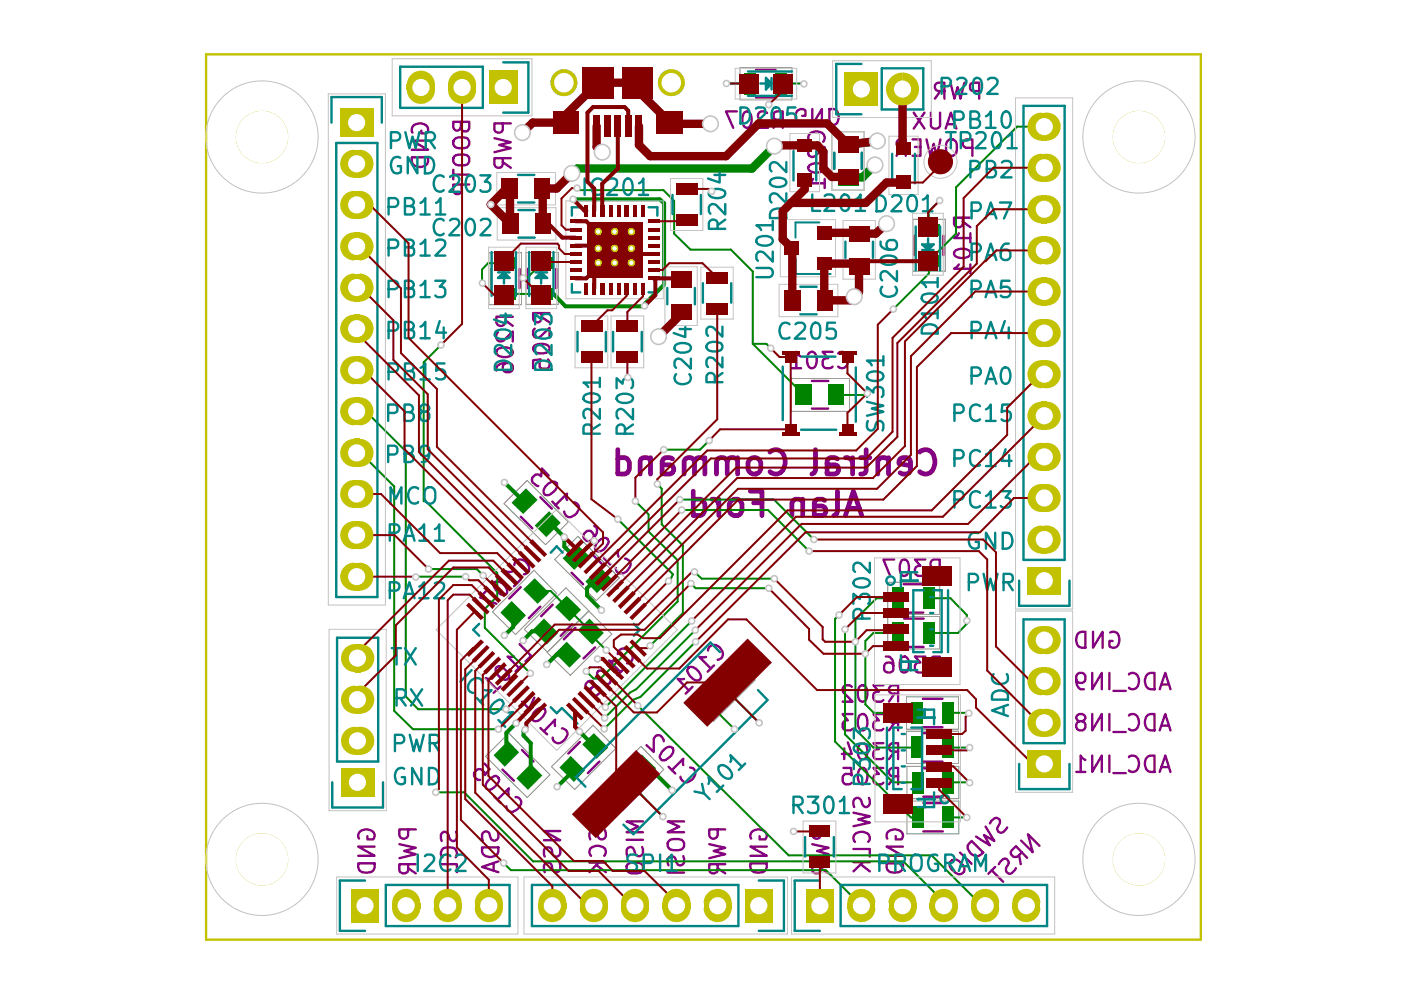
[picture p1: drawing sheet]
<svg xmlns="http://www.w3.org/2000/svg" width="297mm" height="210mm" viewBox="0 0 297 210" stroke-linecap="round" stroke-linejoin="round" font-family="sans-serif">
<g fill="none" stroke="#848484" stroke-width=".21">
<path d="M156.9 14.3h11v6.9h-11zM176.4 27.9h6.8v12.4h-6.8zM103.6 53.6h7v11h-7zM111.5 53.5h6.9v11h-6.9zM193.6 46.5h6.8v11h-6.8zM167.6 80.3h12.5v6.9h-12.5zM106.9 106.8l4.9-4.9 8.7 8.8-4.8 4.8zM122.5 113.7l8.8 8.8-4.9 4.8-8.8-8.7zM104.4 129.7l8.8-8.8 4.8 4.9-8.7 8.7zM120 124.6l4.9 4.9-8.8 8.8-4.9-4.9zM124.8 129.5l4.9 5-8.8 8.7-4.9-4.8zM188.2 123.5h11v6.8h-11z"/>
<path d="M188.2 130.7h11v6.9h-11zM135.9 158.2l4.8 5-8.7 8.7-4.9-4.8zM146.4 148.1l8.8-8.8 4.9 4.9-8.8 8.7zM192.2 147.8h11v6.8h-11zM192.2 155h11v6.9h-11zM103 160.4l4.9-4.9 8.7 8.8-4.8 4.8zM116.9 162.6l8.8-8.8 4.9 4.9-8.8 8.7zM192.3 162.5h11v6.8h-11zM192.3 169.8h11v7h-11z"/>
</g>
<g fill="none" stroke="#840084" stroke-width=".51">
<path d="M160.3 14.7h4.1M199.4 19.3l-1.2 1.6M200.2 19.3h-1.3a.91 .91 0 0 1-.7-.9 .91 .91 0 0 1 .7-.9h1.3v3.4M201.5 17.5l.9 3.4 .6-2.4 .6 2.4 .9-3.4M207.6 19.3h-1.3l-.4-.2a.96 .96 0 0 1 .4-1.6h1.3v3.4M87.3 33.4h3.5v.8a1.85 1.85 0 0 1-1.8 1.2 1.85 1.85 0 0 1-1.7-1.2zM89.3 27.7v.6h1.1a1.27 1.27 0 0 0 .2-1.5 1.27 1.27 0 0 0-1.3-.6 1.48 1.48 0 0 0-1.5 .3 1.48 1.48 0 0 0-.3 1.6M90.8 29.8h-3.5l3.5 2h-3.5M96.1 36v2M96.1 37h3.4M96.3 29.6a2.53 2.53 0 0 1 2.8-.3 1.18 1.18 0 0 1 .4 1.3 1.18 1.18 0 0 1-1.1 .8h-1.2a1.14 1.14 0 0 1-.9-1.8zM96.3 33.2a2.61 2.61 0 0 1 3 0 1.18 1.18 0 0 1-.9 1.9h-1.2a1.19 1.19 0 0 1-.9-1.9z"/>
<path d="M97.7 25.8v1.2a.81 .81 0 0 1-.8 .7 .81 .81 0 0 1-.8-.7v-1.2h3.4v1.4l-.3 .5a.94 .94 0 0 1-1.5-.7M97.9 39.1v1.4a.91 .91 0 0 1-.9 .7 .91 .91 0 0 1-.9-.7v-1.4h3.4M104.8 29.3l3.5 .8-2.5 .6 2.5 .7-3.5 .9M106.6 26.2v1.3l-.2 .4a.97 .97 0 0 1-1.6-.4v-1.3h3.5M106.6 33.5v1.4l-.3 .5a.97 .97 0 0 1-1.5-.5v-1.4h3.5M106.6 34.4l1.7 1.2M156.2 23.6h-2.3l1.6 3.5M157.7 24a.78 .78 0 0 1 .9-.4 .78 .78 0 0 1 .6 .7 2.17 2.17 0 0 1-.6 2.8 .91 .91 0 0 1-1-.7 2.9 2.9 0 0 1 .1-2.4zM160.3 20.8h4.1M162.7 24l-.6-.4h-.7a.97 .97 0 0 0-.5 1.6l1.9 1.9h-2.1M165.1 25.4l-1.1 1.7M166 25.4h-1.4a.95 .95 0 0 1-.6-.9 .95 .95 0 0 1 .6-.9h1.4v3.5"/>
<path d="M170.1 24.6h.7v-1.1a1.26 1.26 0 0 0-1.5-.2 1.26 1.26 0 0 0-.6 1.3 1.42 1.42 0 0 0 .3 1.5 1.42 1.42 0 0 0 1.6 .2M171.5 35.1a2.5 2.5 0 0 1 3.2 0 .78 .78 0 0 1-.5 1.3 2.03 2.03 0 0 1-2.8-.7zM171.7 30.1a1.32 1.32 0 0 1-.2-1.5 1.32 1.32 0 0 1 1.3-.7 1.51 1.51 0 0 1 1.6 .4 1.51 1.51 0 0 1 .3 1.6l-.2 .2M171.7 31.3l-.3 .5v.9l.1 .3 .9 .3 .4-.2 2-1.9v2.1M172.2 23.1v3.4l2.1-3.4v3.4M172.4 37.9l-.2 .4-.8 .6h3.4M174.8 37.9v2M175.9 23.1h.8a1.87 1.87 0 0 1 .8 3l-.8 .4h-.8zM176.9 32.4v3.4M182.7 32.4v3.4M191.2 31.3l-1.1 1.7M192 31.3h-1.3a.95 .95 0 0 1-.6-.9 .95 .95 0 0 1 .6-.8h1.3v3.4"/>
<path d="M193.5 29.6h1.7v3.4h-1.7M193.7 23.9l2.3 3.4M194 31.2h1.2M196 23.9l-2.3 3.4M196.4 29.6l.9 3.4 .7-2.5 .6 2.5 .8-3.4M197.4 23.9v2.8a1.06 1.06 0 0 0 .9 .6 1.06 1.06 0 0 0 1-.6v-2.8M200.5 27.3l1.1-3.4 1.2 3.4M200.8 30.1l.5-.5a1.19 1.19 0 0 1 1.6 1.1v1.1a1.19 1.19 0 0 1-1.6 1.2l-.2-.1a2.66 2.66 0 0 1-.3-2.8zM200.8 26.3h1.6M206.2 31.3h-1.4a.91 .91 0 0 1-.7-.9 .91 .91 0 0 1 .7-.8h1.4v3.4M104.1 57v4.1M110.2 57v4.1"/>
<path d="M111.9 57v4.1M117.9 57v4.1M194 50v4.1M200 50v4.1M202.6 53.1a2.58 2.58 0 0 1 3 .2 .78 .78 0 0 1-.5 1.2 2.03 2.03 0 0 1-2.8-.6zM203.3 49.5l-.5 .6-.5 .4h3.4M203.3 56.1l-1 .9h3.4M204.1 46.2v1.3a.97 .97 0 0 1-.9 .7 .97 .97 0 0 1-.9-.7v-1.3h3.4M204.1 47l1.6 1.2M205.7 49.5v1.9M205.7 56.1v1.9M105.4 74.2a2.55 2.55 0 0 1 3.1 0 .84 .84 0 0 1-.5 1.3 2.03 2.03 0 0 1-2.8-.6z"/>
<path d="M105.6 70.4l-.4 .5v.8a.97 .97 0 0 0 1.6 .5l1.9-1.9v2.1M107.1 67.1v1.3a.97 .97 0 0 1-.9 .7 .97 .97 0 0 1-1-.7v-1.3h3.5M107.1 67.9l1.6 1.2M107.3 77l-.4 .1-.3 .5v.7l.7 .6h.7l.7-.6v-.7l-.3-.5a2.29 2.29 0 0 0-3.2 .9v.6M113.2 73.4a2.55 2.55 0 0 1 3.1 0 .84 .84 0 0 1-.5 1.4 2.03 2.03 0 0 1-2.8-.7zM113.4 69.7l-.4 .4v.9a.92 .92 0 0 0 1.5 .5l2-2v2.1M114.8 66.4v1.3a.91 .91 0 0 1-.9 .7 .91 .91 0 0 1-.9-.7v-1.3h3.5M114.8 67.2l1.7 1.1M116.2 76.2l.3 .5v.9l-.2 .3a1.54 1.54 0 0 1-1.8 0 1.67 1.67 0 0 1 .1-1.7l-1.6 .2v1.7M167.9 78.1h1.9M169.8 75.6l-.3-.2-.7-.8v3.5M171.5 74.9a.85 .85 0 0 1 .8-.3 .85 .85 0 0 1 .7 .7 2.03 2.03 0 0 1-.7 2.8 .91 .91 0 0 1-1-.7 2.9 2.9 0 0 1 .2-2.5z"/>
<path d="M176.5 74.6h-2.1l1.2 1.4h-.5l-.5 .2-.2 .3v.9l.2 .3 .5 .4h.9l.5-.4M177.7 74.9a1.16 1.16 0 0 1 2 .5 1.83 1.83 0 0 1-1 2.7l-1-.4M172.1 86.6h3.5M172.1 80.8h3.5M109.1 119.8a1.4 1.4 0 0 1 1.2-1.2 1.4 1.4 0 0 1 1.5 .9 1.29 1.29 0 0 1 .4 1.3 1.29 1.29 0 0 1-1.1 1M110.4 109.6l2.5 2.4M114.6 105.4l2.4 2.5M115.7 103.1a1.87 1.87 0 0 1 2.1-.9 .99 .99 0 0 1 .2 1.2 2.97 2.97 0 0 1-2.1 1.6 .81 .81 0 0 1-.6-1.3zM116.3 100.8l-1.4-1.5-.2 1.7a1.02 1.02 0 0 0-1.2-.3l-.6 .6-.1 .6a1.71 1.71 0 0 0 1.3 1.1M117.1 106.3l1.4 1.5M120.2 106l-.1-.3 .1-1-2.4 2.4M121.6 106.5a1.12 1.12 0 0 1 1 1.7 2.26 2.26 0 0 1-2 1.5 1.4 1.4 0 0 1-1-1.2"/>
<path d="M125.3 117.3l2.5 2.4M126 111.5a1.36 1.36 0 0 1 .2 2.2l-1 .9-.4 .1-.5-.1-.5-.5v-.9l.6-.6 .6-.1a1.28 1.28 0 0 1 .9 1.2l-.2 .4M126.6 115.1a1.87 1.87 0 0 1 2.1-1 .84 .84 0 0 1 .2 1.2 2.27 2.27 0 0 1-2.1 1.6 .81 .81 0 0 1-.6-1.2zM128 118.4l1.4 1.3M131.2 118l-.2-.4 .2-1-2.5 2.4M132.5 118.5a1.24 1.24 0 0 1 1.2 .8 1.24 1.24 0 0 1-.5 1.4 1.55 1.55 0 0 1-2.5 .5l-.1-.8M189.6 118.6h-2.3l1.4 3.5M191.2 118.8a.84 .84 0 0 1 1.3 .5 2.03 2.03 0 0 1-.6 2.8h-.4a2.17 2.17 0 0 1-.6-2.8zM196.2 118.6h-2.2l1.2 1.4a.97 .97 0 0 0-1.2 .7v.7l.3 .5 .4 .2h1l.5-.3M103.4 125l-1.6 1.7 3.4 1.3M105 123.4a2.15 2.15 0 0 1 2.4 2.4 1.09 1.09 0 0 1-1.6-.1 2.77 2.77 0 0 1-1.1-1.7zM108.6 121.2h-1.4l2.5 2.4"/>
<path d="M109 139.2h-1.4l2.4 2.4M110.2 136.6l2.4 2.4-1.2 1.2M110.3 122.9l-1.3 1.4M110.4 124.5l-2.4 2.4M114.6 128.6l-2.5 2.5M117.2 128.2l-2.5 2.4M121.2 121.4l2.4 2.5M121.3 132.3l-2.4 2.5M122 133.1l-2.4 2.5M126.2 137.3l-2.5 2.3M131 138.7a1.35 1.35 0 0 1 1.2-1.2 1.35 1.35 0 0 1 1.4 .9 1.25 1.25 0 0 1 .5 1.3 1.25 1.25 0 0 1-1.2 .9M149.7 139.3h-1.4l2.4 2.4"/>
<path d="M150.1 137.9a1.4 1.4 0 0 1 1.2-1.2 1.4 1.4 0 0 1 1.5 .9 1.29 1.29 0 0 1 .4 1.4 1.29 1.29 0 0 1-1 .9M187.8 139.2a1.38 1.38 0 0 1 1.6 1.4v1.4a1.06 1.06 0 0 1-1 .6 1.06 1.06 0 0 1-.9-.6v-.9l.1-.3a1.02 1.02 0 0 1 1.8 .3M191.2 139.4a.86 .86 0 0 1 1.3 .4 3 3 0 0 1-.1 2.5l-.5 .3a.78 .78 0 0 1-1-.6 2.87 2.87 0 0 1 .3-2.6zM191.6 123.9h4.2M191.6 129.9h4.2M191.7 131.2h4.1M191.7 137.2h4.1M196.2 139.2h-2.2l1.2 1.3a.97 .97 0 0 0-1.2 .6v.9l.1 .3 .6 .3h1l.5-.3M198.5 120.5l-1.2 1.6M199.2 120.5h-1.2a.97 .97 0 0 1-.8-.9 .97 .97 0 0 1 .8-1h1.2v3.5M228.5 134.4l.8-.5h.8v3.4a1.55 1.55 0 0 1-1.9-1.9zM231.7 133.9v3.4l2.1-3.4v3.4"/>
<path d="M235.4 134.1a1.28 1.28 0 0 1 1.4 0 1.28 1.28 0 0 1 .5 1.3 1.42 1.42 0 0 1-.3 1.5 1.42 1.42 0 0 1-1.6 .3l-.2-.2v-1.1h.7M104.3 143.8l-.3 .1-1-.1 2.4 2.4M105.2 141.6a.84 .84 0 0 1 1.1-.2 3.1 3.1 0 0 1 1.7 2 .81 .81 0 0 1-1.3 .6 2.04 2.04 0 0 1-1.5-2.4zM106.1 145.5l-1.4 1.4M110.7 159l2.4 2.5M110.8 140.9l-1.5 1.4M111.9 148.3l-1.7 1.6M113.2 151.1a1.87 1.87 0 0 1 2.1-1 .84 .84 0 0 1 .2 1.2 2.53 2.53 0 0 1-2 1.6 .81 .81 0 0 1-.6-1.3zM113.3 147.9l-1.1 2.4-1.5-1.5M114.6 154.4l1.4 1.3M117.7 153.9v-1.3l-2.4 2.4M119.1 154.4a1.12 1.12 0 0 1 1 1.7 2.26 2.26 0 0 1-2 1.5 1.12 1.12 0 0 1-.9-1.2"/>
<path d="M122.9 157.3l-2.4 2.5M125.7 145.5l.2-.5-.2-.6h-1l-.5 .6a.69 .69 0 0 0 0 .8 .69 .69 0 0 0 .8 .3l1.1-.7a1.21 1.21 0 0 1 1.2 1.2 1.28 1.28 0 0 1-1.2 .9 1.08 1.08 0 0 1-.8-1.5M126.7 142.5a.99 .99 0 0 1 1.2-.3 2.04 2.04 0 0 1 1.5 2.5 .99 .99 0 0 1-1.2 .3 2.04 2.04 0 0 1-1.5-2.5zM130.5 140l-.4 .2-1-.2 2.5 2.5M132.3 141.8l-1.4 1.4M140.4 159.3a1.73 1.73 0 0 1 2-.9 .99 .99 0 0 1 .3 1.2 2.97 2.97 0 0 1-2.1 1.6 .82 .82 0 0 1-.6-1.3zM140.7 157.1a1.33 1.33 0 0 0-1.2-1.2l-.4 .1-.5 .6v2.8l-1.5-1.4M145 143.9h-1.3l2.4 2.5M146.1 141.5a2.15 2.15 0 0 1 2.4 2.4 1.09 1.09 0 0 1-1.7 0 2.77 2.77 0 0 1-1.1-1.8zM146.8 145.6l-1.4 1.5M151.4 141.1l-1.4 1.3M152.4 142.8l-2.4 2.4"/>
<path d="M156.6 147l-2.5 2.4M179 158.7v2.3M179.8 157.4l.8 2.5h-2.1M180.6 145.6l-.5-.3h-.9a1.01 1.01 0 0 0-.4 1.5l2 2h-2.1M180.8 151.4h-2.1l1.1 1.3a.93 .93 0 0 0-1.1 .7v.8l.5 .7h1.1l.5-.4M182.2 157.9a.85 .85 0 0 1 .9-.3 .85 .85 0 0 1 .6 .6 2.65 2.65 0 0 1-.3 2.7 .97 .97 0 0 1-1.4-.5 2.78 2.78 0 0 1 .2-2.5zM182.2 145.6a.85 .85 0 0 1 .9-.3 .85 .85 0 0 1 .6 .7 2.03 2.03 0 0 1-.6 2.8 .91 .91 0 0 1-1.1-.7 2.9 2.9 0 0 1 .2-2.5zM182.2 151.7a.85 .85 0 0 1 .9-.3 .85 .85 0 0 1 .6 .7 2.03 2.03 0 0 1-.6 2.8 1.11 1.11 0 0 1-1.2-1.3v-.9zM187.3 157.6h-2.1l1.2 1.2a.97 .97 0 0 0-1.2 .7v.9l.1 .3a1.77 1.77 0 0 0 1.8 .2l.2-.2M187.3 145.3h-2.1l1.2 1.3h-.5l-.6 .3-.1 .3v.9l.1 .3 .6 .4h1l.4-.4M187.3 151.4h-2.1l1.2 1.3a.97 .97 0 0 0-1.2 .7v.8l.3 .5 .4 .2h1l.4-.4M189.7 159.3l-1.2 1.7"/>
<path d="M189.7 147.1l-1.2 1.7M189.7 153.3l-1.2 1.6M190.4 159.3h-1.2a.91 .91 0 0 1-.7-.8 .91 .91 0 0 1 .7-.9h1.2v3.4M190.4 147.1h-1.2l-.6-.3a.97 .97 0 0 1 .6-1.5h1.2v3.5M190.4 153.3h-1.2a.97 .97 0 0 1-.8-1 .97 .97 0 0 1 .8-.9h1.2v3.5M195.7 148.2h4.1M195.7 155.5h4.1M195.7 154.2h4.1M198.5 141l-1.2 1.6M199.2 141h-1.2a.91 .91 0 0 1-.7-.9 .91 .91 0 0 1 .7-.9h1.2v3.4M228.2 144.1l.2 .3a1.02 1.02 0 0 0 1.7-.3v-.8l-.1-.3a1.02 1.02 0 0 0-1.8 .3 2.45 2.45 0 0 0 .9 2.8h.7M228.9 152.9a1.02 1.02 0 0 0-.6 1.6 1.02 1.02 0 0 0 1.7 0 1.02 1.02 0 0 0-.5-1.6h-.6a.77 .77 0 0 1-.7-.7 .77 .77 0 0 1 .7-.8h.6a.77 .77 0 0 1 .6 .8 .77 .77 0 0 1-.6 .7"/>
<path d="M231.6 151.4v3.5l2-3.5v3.5M231.6 142.7v3.4l2-3.4v3.4M235.2 142.7v3.4M235.2 151.4v3.5M236.1 155.2h2.6M236.1 146.5h2.6M239.4 151.7a1.16 1.16 0 0 1 1.9 .5 1.83 1.83 0 0 1-1 2.7l-.9-.2v-.2M239.4 143a1.27 1.27 0 0 1 1.4-.2 1.27 1.27 0 0 1 .7 1.3 1.51 1.51 0 0 1-.4 1.6 1.51 1.51 0 0 1-1.7 .3v-.2M243.1 151.9l.3-.3 .5-.2h.9v3.5h-.9a1.89 1.89 0 0 1-.8-3zM243.1 143.2l.3-.4 .5-.1h.9v3.4h-.9a1.89 1.89 0 0 1-.8-2.9zM245.9 154.9l1.2-3.5 1.1 3.5M245.9 146.1l1.2-3.4 1.1 3.4"/>
<path d="M246.2 153.8h1.6M246.2 145.1h1.6M77.9 177.3v.7h1.2a1.15 1.15 0 0 0-.5-2 1.88 1.88 0 0 0-2.6 1l.1 .8M79.4 179.5h-3.4l3.4 1.9h-3.4M84.7 179l3.4 .8-2.4 .6 2.4 .7-3.4 .9M86.5 175.9v1.2a.97 .97 0 0 1-.9 .7 .97 .97 0 0 1-.9-.7v-1.2h3.4M96.7 176.4a1.32 1.32 0 0 1-.4 1.9 .91 .91 0 0 1-1-.7 1.29 1.29 0 0 0-.9-1.2 .95 .95 0 0 0-.9 .6l.1 1.3M102.2 179.7h3.5v.8a1.89 1.89 0 0 1-3 .9l-.3-.4-.2-.5zM102.7 161.9l1.1 1.2-1 1.2-.1-.5-.6-.6h-.9l-.6 .6v.9l.6 .6 .6 .1M103.4 165.6a2.77 2.77 0 0 1 1.8-1.1 .94 .94 0 0 1 .5 1.4 3.1 3.1 0 0 1-2.1 1.6l-.3-.2a.89 .89 0 0 1-.3-1.1zM104.7 168.8l1.5 1.5M105.5 176.3a1.35 1.35 0 0 1-.2 1.8 .84 .84 0 0 1-1.3-.5l-.2-.6a.81 .81 0 0 0-.8-.7 .81 .81 0 0 0-.8 .7l.2 1.2"/>
<path d="M106.5 163.2l2.5 2.3M107.9 168.5v-1.4l-2.4 2.4M109.3 169a1.12 1.12 0 0 1 1 1.7 2.26 2.26 0 0 1-2 1.4 1.12 1.12 0 0 1-.9-1.2M118.6 179.7l.2 .4v.8a.86 .86 0 0 1-.9 .7 .86 .86 0 0 1-.8-.7l-.1-.6a.89 .89 0 0 0-.8-.6 .89 .89 0 0 0-.9 .6l.2 1.3M118.8 176.2h-3.5l3.5 1.9h-3.5M127.1 161.5l-2.5 2.4M128.3 176a1.35 1.35 0 0 1-.2 1.8 .84 .84 0 0 1-1.3-.5 1.17 1.17 0 0 0-1.1-1.3l-.4 .2a1.35 1.35 0 0 0-.2 1.8M132.8 178.1h3.5M133.1 161.8l-2.5 2.5M136.2 179.6a1.35 1.35 0 0 1-.2 1.8 .84 .84 0 0 1-1.4-.5 1.17 1.17 0 0 0-1.1-1.3l-.3 .2a1.35 1.35 0 0 0-.2 1.7M136.3 174.2h-3.5l2.5 1.1-2.5 1.2h3.5M137.3 166l-2.5 2.4"/>
<path d="M141.7 178.4a2.43 2.43 0 0 1 3.2 0 1.18 1.18 0 0 1 0 1.2 1.18 1.18 0 0 1-1 .7h-1.1a1.19 1.19 0 0 1-1.1-.7 1.19 1.19 0 0 1 0-1.2zM141.7 162.6l1.5 1.4M144.9 162.2v-1.3l-2.5 2.4M145 174.2h-3.4l2.4 1.1-2.4 1.2h3.4M146.3 162.7a1.12 1.12 0 0 1 1 1.7 2.26 2.26 0 0 1-2.1 1.5 1.4 1.4 0 0 1-.9-1.2M150.4 179l3.4 .8-2.5 .6 2.5 .7-3.4 .9M152.2 175.9v1.2a.91 .91 0 0 1-.9 .7 .91 .91 0 0 1-.9-.7v-1.2h3.4M161 177.3v.7h1.2a1.15 1.15 0 0 0-.5-2 1.88 1.88 0 0 0-2.6 1l.2 .8M162.6 179.5h-3.5l3.5 1.9h-3.5M172.2 179l3.5 .8-2.5 .6 2.5 .7-3.5 .9M174 175.9v1.2l-.3 .5a.97 .97 0 0 1-1.5-.5v-1.2h3.5M178.8 162.8h1.6l.2 1.6-.5-.3h-.9l-.2 .2-.3 .5v.8l.1 .4 .4 .3h.9l.5-.3"/>
<path d="M180.9 172.3l3.5 .8-2.4 .6 2.4 .7-3.5 .8M181.3 178.5a1.16 1.16 0 0 1 .5-2 1.83 1.83 0 0 1 2.6 1.1v.3l-.3 .6M182.2 163.2a.85 .85 0 0 1 .9-.4 .85 .85 0 0 1 .6 .7 2.03 2.03 0 0 1-.6 2.8 .91 .91 0 0 1-1.1-.7 2.78 2.78 0 0 1 .2-2.4zM184.2 169.2a1.35 1.35 0 0 1-.1 1.7 .78 .78 0 0 1-1.3-.5 1.16 1.16 0 0 0-1.2-1.2l-.3 .1a1.35 1.35 0 0 0-.2 1.8M187.3 162.8h-2.1l1.2 1.3a.97 .97 0 0 0-1.2 .7v.8l.3 .5 .4 .2h1l.4-.3M189.7 164.6l-1.2 1.7M189.9 177.3v.7h1.2a1.15 1.15 0 0 0-.5-2 1.88 1.88 0 0 0-2.6 1l.1 .8M190.4 164.6h-1.2a.91 .91 0 0 1-.7-.9 .91 .91 0 0 1 .7-.9h1.2v3.5M191.4 179.5h-3.4l3.4 1.9h-3.4M195.7 161.5h4.1M195.8 162.9h4.1M195.8 168.9h4.1"/>
<path d="M195.8 176.3h4.1M195.8 170.3h4.1M205.4 178.9l.6-.6 2.5 2.5a1.85 1.85 0 0 1-2 .6 1.85 1.85 0 0 1-1.3-1.6v-.5zM209 175.3l1.8 3-2.2-1.3 1.3 2.2-3-1.8M209.9 174.6a1.66 1.66 0 0 1 1.4-1.2 .81 .81 0 0 1 .6 1.3l-.3 .6a.83 .83 0 0 0 .1 1 .83 .83 0 0 0 1 .2l.8-1.1M216.5 178.2l2.5 2.5-1.1-3.8 2.5 2.4M228.2 163.7h1.9M230.1 161.1l-.6-.4-.4-.5v3.5M231.6 160.2v3.5l2-3.5v3.5M235.2 160.2v3.5M236.1 163.9h2.6M239.4 160.5a1.27 1.27 0 0 1 1.4-.2 1.27 1.27 0 0 1 .7 1.3 1.51 1.51 0 0 1-.4 1.6 1.51 1.51 0 0 1-1.7 .3v-.2"/>
<path d="M243.1 160.7l.3-.3 .5-.2h.9v3.5h-.9a1.89 1.89 0 0 1-.8-3zM245.9 163.7l1.2-3.5 1.1 3.5M246.2 162.7h1.6M76 183.1h3.4v.8a1.52 1.52 0 0 1-2 1.1 1.31 1.31 0 0 1-1.4-1.1zM86.5 183.2v1.4a1.01 1.01 0 0 1-.9 .6 1.01 1.01 0 0 1-.9-.6v-1.4h3.4M86.5 184.1l1.6 1.1M93.5 183.2h3.4v1.7M93.8 181.8a1.26 1.26 0 0 1-.2-1.5 1.26 1.26 0 0 1 1.3-.6 1.48 1.48 0 0 1 2 1.1l-.3 1M104.7 183v1.7M105.7 182.6l-3.5 1.2 3.5 1.1M118.6 182.9l.2 1.3a.86 .86 0 0 1-.9 .7 .86 .86 0 0 1-.8-.7l-.1-.6a.86 .86 0 0 0-.8-.7 .86 .86 0 0 0-.9 .7l.2 1.3M125 182.9h3.4"/>
<path d="M125.3 181.4a1.15 1.15 0 0 1 .5-1.9 2.33 2.33 0 0 1 2.5 .4 1.25 1.25 0 0 1-.2 1.5M126.4 183.4l2 1.5M126.9 182.9l-1.9 2M133 183.3a2.71 2.71 0 0 1 3.2 0 1.18 1.18 0 0 1 0 1.3 1.18 1.18 0 0 1-1.1 .6h-1.2a1.19 1.19 0 0 1-.9-1.9zM141.6 185h3.4M144.9 181.5l.1 1.4a.84 .84 0 0 1-.8 .6 .84 .84 0 0 1-.8-.6 1.3 1.3 0 0 0-.8-1.4 .91 .91 0 0 0-1 .7v.9l.1 .4M152.2 183.2v1.4l-.2 .3a1.02 1.02 0 0 1-1.5 0l-.1-.3v-1.4h3.4M152.2 184.1l1.6 1.1M159.1 183.1h3.5v.8a1.52 1.52 0 0 1-2.1 1.1 1.31 1.31 0 0 1-1.4-1.1zM174 183.2v1.4l-.2 .3a.97 .97 0 0 1-1.6-.3v-1.4h3.5M174 184.1l1.7 1.1M180.9 180h3.5v1.6"/>
<path d="M180.9 182.8h3.5M182.5 183.2l1.9 1.5M183 182.8l-2.1 1.9M188 183.1h3.4v.8a1.48 1.48 0 0 1-1.9 1.1 1.33 1.33 0 0 1-1.5-1.1zM201.4 182.8a1.17 1.17 0 0 1 1.9-.3l.8 .9a1.17 1.17 0 0 1-.2 1.9h-.4a2.18 2.18 0 0 1-2.1-2.5zM203.5 180.8l2.5 2.3M210.2 184.5l2.5 2.5M211 183.8l-1.4 1.5M211.8 183.2a1.66 1.66 0 0 1 1.4-1.2 .94 .94 0 0 1 .5 1.4 1.06 1.06 0 0 0 .3 1.9 1.66 1.66 0 0 0 1.4-1.2M216.1 181.3l.3 1.9M216.7 180.7l-1 .9a.93 .93 0 0 1-1.1-.1 .93 .93 0 0 1-.1-1.2l.9-.9 2.4 2.5"/>
</g>
<g fill="none" stroke="#840084" stroke-width="1">
<path d="M131 97.3l.5-.3h1l.5 .3 .4 .8v1.4l-.4 .8-.5 .2h-1l-.5-.2M131 95.3v5.2M137.9 97.5a1.45 1.45 0 0 0-2-.2l-.2 .5v2.7M137.9 97v3.5M140.4 98.3l.5 .3h1.2a.99 .99 0 0 1 .8 .9 .99 .99 0 0 1-.8 1h-1.2l-.5-.2M142.6 97.3l-.5-.3h-1l-.5 .3-.2 .5v2.7M147.2 97.8a1.15 1.15 0 0 0-1.1-.8 1.15 1.15 0 0 0-1.1 .8v2.7M149.4 97.5a1.32 1.32 0 0 0-1.9-.2l-.3 .5v2.7M149.4 97v3.5M154.2 97.8l-.3-.5-.5-.3h-.7l-.5 .3-.3 .5v2.7M156.4 97.5a1.45 1.45 0 0 0-2-.2l-.2 .5v2.7M156.4 97v3.5"/>
<path d="M158.8 97.5a1.39 1.39 0 0 1 1.4-.5 1.39 1.39 0 0 1 1.1 1.1v1.4a1.4 1.4 0 0 1-1.4 1 1.4 1.4 0 0 1-1.3-1v-1.4zM163.2 95.8a1.79 1.79 0 0 1 3 .7 2.82 2.82 0 0 1-1.4 4l-1.3-.2-.3-.3M172.9 95.3v4.4l-.3 .6-.5 .2M175.4 98.3l.4 .3h1.2a.99 .99 0 0 1 .9 .9 .99 .99 0 0 1-.9 1h-1.2l-.4-.2M177.6 97.3l-.6-.3h-1l-.5 .3-.1 .5v2.7M179.2 97a1.36 1.36 0 0 1 1.6 1.1M180.8 97v3.5M182.5 97h1.9M183.6 95.3v4.4l-.1 .6-.5 .2h-.5M188.4 97.5a1.32 1.32 0 0 0-2.3 .3v2.7M188.4 97v3.5M193 98.7l-2.4-.4v-.5l.2-.5 .6-.3h.9l.5 .3 .2 .5v1.9l-.2 .6-.5 .2h-.9l-.6-.2"/>
<path d="M195 95.8a1.79 1.79 0 0 1 3 .7 2.82 2.82 0 0 1-1.5 4l-1.3-.2-.2-.3M147 106.1l.5-.3h1l.5 .3 .4 .8v1.4l-.4 .8-.5 .2h-1l-.5-.2M147 104.1v5.2M151 105.8a1.34 1.34 0 0 1 1.4 1.1M152.4 105.8v3.5M154.9 106.3a1.37 1.37 0 0 1 1.4-.5 1.37 1.37 0 0 1 1 1.1v1.4l-.2 .5a1.39 1.39 0 0 1-1.4 .5 1.39 1.39 0 0 1-1.1-1v-1.4zM159.1 104.1h2.5v5.2M159.8 106.6h1.8M170.2 106.3a1.32 1.32 0 0 0-2.3 .3v2.7M170.2 105.8v3.5M172.6 107l.5 .3h1.2a1.05 1.05 0 0 1 .8 1 1.05 1.05 0 0 1-.8 1h-1.2l-.5-.2M174.8 106.1l-.5-.3h-1l-.4 .3-.3 .5v2.7"/>
<path d="M177.6 104.1v4.4l-.3 .6-.5 .2M179.2 109.3l1.7-5.2 1.8 5.2M179.8 107.8h2.4"/>
</g>
<path d="M121.5 42.3h18.4l.9 .8v17.3M119.6 113.9v2l2.3 2.2M126.2 122.9l-1.7 1.8v1.5l3 3.2M109.4 153.3l-2 2.1v4.5M111.3 154.7l-.3 .3v1l1.5 1.6v6.2M122.9 155.1l3.1 3.1M121.3 163.7l-3.2 3.1M137.6 162.7l4.9 4.9" fill="none" stroke="#008400" stroke-width=".85"/>
<g fill="none" stroke="#008400" stroke-width=".42">
<path d="M154 17.7h5.1M165.7 17.7l4.7 .1M122.4 39.9l.5 .4h17.7l2.3 2.3v6.9l3.5 3.4h8.5l4.7 4.7v15.3M221.4 26.8h-5.7l-13 12.9v9.8l-5.8 5.8v2.7l-7.5 7.5M199.2 42.5l-2.3 2.3v3.9M107.1 62.3h7.8M159.6 72.9h2.9l.9 .9M159.6 72.9l10.8 10.8M150.4 93.4l-2 1.9h-7.7M183.9 83.4l-.3 .3h-6.3M121.9 118.1h.1M131 110.1l11.7 11.7-.5 .9-.5 .5"/>
<path d="M134.7 106.3l2.8 2.8v3.6l6.2 6.1v8.7l-16.4 16.4M139.4 102.6l.9 1v7.6l4.5 4.5v14.3l-7 6.9M144.1 105.9h20l8.5 8.5M144.5 108.1h18.3l8.7 8.7M120.5 129l4.8 4.9M125.3 133.9v.7l3.2 3.2M126.2 122.9h.7M146.5 123.7l1 1h15.5M146.6 131.7l-18.2 18.3M147.2 121.2l1.6 1.5h15.4M147.4 133.6l-12.5 12.5-1.3 .7-5.4 5.4M147.5 136.1l-11.7 11.7-1.5 .5-6.2 6.2"/>
<path d="M124.3 142.3l1.5 1.6h1.5M126 158.2h.2M135.2 149.6l32 31.8M150.8 148.5v1.2l4.9 4.9M155.7 143.7v4.3l5.3 5.3M92.4 168h6l14.6 14.6h78.5M112.5 163.8l-.2 .3v.6M121.3 163.1v.6M131.5 167.5h3.5l5.6 5.7M136.3 162.7h1.3M106.8 183l1.5 1.5h66.8"/>
</g>
<path d="M164.2 31l-4.8 4.7h-37l-1.2 1.1M185.5 35l-2.6 2.6h-3.1M186 29.9l-6.2 .8" fill="none" stroke="#008400" stroke-width="1.8"/>
<circle cx="114.9" cy="62.3" r=".21" fill="#008400"/>
<path d="M107.1 55.8h-3.6l-1.3 1.4 .1 2.8M114.9 55.7l-3 3.2h-1.1h.1M201 151.1l4.4 .1M201 158.5h4.6M201.1 165.9h4.5" fill="none" stroke="#008400" stroke-width=".42"/>
<path d="M140.8 60.4l-4.1 4-.1 .5h-16.7l-2.5-2.6h-2.5" fill="none" stroke="#008400" stroke-width=".85"/>
<circle cx="205.6" cy="158.5" r=".21" fill="#008400"/>
<g fill="none" stroke="#008400" stroke-width=".42">
<path d="M89.8 106.3h.5M88.2 122.3h10.5M90.9 120.7h10.2M177.9 130.4l-.9 .8v26l16.1 16.1h1.5M179.2 133.4v22.3l10.1 10.2h5.3M190.4 126.8h-4.5l-4.5 4.5v23.3l3.8 3.9h9.2M190.5 134.2h-5.3l-1.7 1.7v13.5l1.8 1.7h9.1M196.9 126.8h4.6l3.5 3.6v1.9l-1.9 1.9h-6.1M201.1 173.3h3.9M205.6 165.9v.1M167.2 181.4h30.3l10.7 10.6h.7M175.1 184.5l7.5 7.5"/>
<path d="M191.5 182.6l8.6 8.6v.8"/>
</g>
<g fill="#008400">
<circle cx="90.9" cy="120.7" r=".21"/>
<circle cx="98.7" cy="122.3" r=".21"/>
</g>
<path d="M93.5 73.2l-3.7 3.6v29.5M75.6 96h.9l7.1 7.1v47.6l4 3.9h18.1M75.6 87.2h2l8.4 8.5v52l2.7 2.7h18.6M90.3 106.3l15.1 15.2v4.9l-2.6 2.7v4l9.6 9.7M111 106.3h.3M116.1 111.2h.8M88.2 122.3l-.1 .1M101.1 120.7l1.4 1.3M113.6 125.3h3.2l3.7 3.7" fill="none" stroke="#008400" stroke-width=".42"/>
<path d="M106.9 102.3l4.1 4M116.9 111.2l2.7 2.7M108.8 130.2v2.7l-1.9 1.8M115.6 133.9h-2.8l-1.9 1.9M120.4 138.8h-2.4l-2.1 2.1" fill="none" stroke="#008400" stroke-width=".85"/>
<g fill="#008400">
<path d="M121 160.3l3 3-2.3 2.5-3.1-3.1z"/>
<path d="M109.5 165l3-3 2.5 2.4-3.1 3.1z"/>
<path d="M131.2 164.8l3 3-2.5 2.5-2.9-3.1z"/>
<path d="M133.6 162.3l2.5-2.4 3 3-2.4 2.5z"/>
<path d="M123.5 157.8l2.4-2.3 3.1 3-2.5 2.4z"/>
<path d="M107.7 157.1l2.4 2.4-3.1 3.1-2.3-2.5z"/>
<path d="M115.3 131.2l3.1 3-2.5 2.5-3-3.1z"/>
<path d="M122.5 133.6l2.5-2.4 3 3-2.4 2.5z"/>
<path d="M120.1 136.1l3.1 3-2.5 2.5-3-3.1z"/>
<path d="M117.7 128.7l2.4-2.4 3.1 3-2.5 2.4z"/>
<path d="M108.5 127.4l3 3.1-2.4 2.4-3-3z"/>
<path d="M108.5 106.6l3-3 2.5 2.4-3.1 3z"/>
<path d="M119.3 118.4l3.1-3 2.4 2.4-3 3z"/>
<path d="M124.1 123.3l3.1-3.1 2.4 2.5-3 3z"/>
<path d="M113.4 111.4l3-3 2.5 2.4-3.1 3.1z"/>
<path d="M110.9 125l2.5-2.4 3 3.1-2.4 2.3z"/>
<path d="M164.4 15.5h2.5v4.5h-2.5z"/>
<path d="M194.7 54.1h4.5v2.4h-4.5z"/>
<path d="M177.6 29h4.4v3.4h-4.4z"/>
<path d="M177.6 35.8h4.4v3.5h-4.4z"/>
<path d="M175.6 81.5h3.4v4.4h-3.4z"/>
<path d="M168.7 81.5h3.4v4.4h-3.4z"/>
<path d="M157.9 15.5h2.4v4.5h-2.4z"/>
<path d="M194.7 47.5h4.5v2.5h-4.5z"/>
<path d="M189.2 131.9h2.5v4.5h-2.5z"/>
<path d="M195.8 124.6h2.4v4.5h-2.4z"/>
<path d="M152.9 143.3l2.5-2.4 3 3-2.4 2.5z"/>
<path d="M148.1 148.3l2.4-2.5 3.1 3.1-2.5 2.4z"/>
<path d="M195.8 131.9h2.4v4.5h-2.4z"/>
<path d="M189.2 124.6h2.4v4.5h-2.4z"/>
<path d="M199.9 163.7h2.4v4.5h-2.4z"/>
<path d="M199.8 148.9h2.4v4.5h-2.4z"/>
<path d="M193.2 156.2h2.5v4.5h-2.5z"/>
<path d="M199.8 156.2h2.4v4.5h-2.4z"/>
<path d="M193.3 163.7h2.5v4.5h-2.5z"/>
<path d="M193.2 148.9h2.5v4.5h-2.5z"/>
<path d="M193.3 171h2.5v4.5h-2.5z"/>
<path d="M199.9 171h2.4v4.5h-2.4z"/>
<path d="M112.7 61.1h4.5v2.4h-4.5z"/>
<path d="M104.9 54.6h4.5v2.4h-4.5z"/>
<path d="M112.7 54.5h4.5v2.5h-4.5z"/>
<path d="M104.9 61.1h4.5v2.5h-4.5z"/>
</g>
<path d="M43.7 11.5h210.9v187.7h-210.9z" fill="none" stroke="#c2c200" stroke-width=".51"/>
<g fill="none" stroke="#c2c2c2" stroke-width=".21">
<path d="M69.6 19.9h12.1v108.4h-12.1zM83.1 12.5h29.7v12.1h-29.7zM155.9 14.5h13v6.5h-13zM176.5 12.9h20.9v12h-20.9zM105.3 36.6h12.5v6.8h-12.5zM142.2 37.9h6.8v11h-6.8zM167.5 28.3h6.2v12.3h-6.2zM176.4 27.9h6.8v12.4h-6.8zM188.5 28.9h6.2v12.3h-6.2zM215.3 20.8h12.1v108.3h-12.1zM103.6 52.4h6.5v13.1h-6.5zM105.4 44h12.5v6.9h-12.5z"/>
<path d="M111.5 52.4h6.5v13.1h-6.5zM120 42.6h20.6v20.7h-20.6zM141 56.6h6.8v12.4h-6.8zM148.6 56.6h6.9v11.1h-6.9zM165.4 46.6h11.7v12.1h-11.7zM178.7 46.7h6.9v12.5h-6.9zM193.5 45.2h6.5v13.1h-6.5zM121.9 67h7v11h-7zM129.5 67h7v11h-7zM165.2 60.3h12.4v6.8h-12.4zM118 108l25.6 25.5-25.6 25.6-25.5-25.6zM185.4 118.3h18.1v26.8h-18.1z"/>
<path d="M69.8 133.4h12.1v38.5h-12.1zM215.3 129.5h12.1v38.5h-12.1zM185.5 147.3h18.1v27h-18.1zM170.3 174.1h6.9v11h-6.9zM71.4 185.9h38.4v12.1h-38.4zM111.1 185.9h55.9v12.1h-55.9zM167.8 185.9h55.8v12.1h-55.8z"/>
<circle cx="55.5" cy="29" r="11.9"/>
<circle cx="199.4" cy="34.3" r="3.5"/>
<circle cx="241.5" cy="29" r="11.9"/>
<circle cx="55.5" cy="182.2" r="11.9"/>
<circle cx="241.5" cy="182.2" r="11.9"/>
</g>
<g fill="none" stroke="#008484" stroke-width=".51">
<path d="M106.7 13.2h5.3v10.7M182.6 13.6h-5.3v10.6h5.3M187 14.5h8.8v8.7h-8.8zM199.7 18.3h1.3a.95 .95 0 0 0 .6-.9 .95 .95 0 0 0-.6-.9h-1.3v3.4M203 16.9l.5-.4h.7a.92 .92 0 0 1 .5 1.5l-1.9 1.9h2.1M206.5 16.9a.87 .87 0 0 1 1.5 .2 3 3 0 0 1-.1 2.5l-.5 .3-.9-.3a3.6 3.6 0 0 1 0-2.7zM209.5 16.9l.5-.4h.8a.92 .92 0 0 1 .5 1.5l-2 1.9h2.2M109.8 37.1h3.5M173.1 32v6.3M176.9 32.3v3.5M182.7 32.3v3.5M189.2 32.6v6.3"/>
<path d="M194 32.6v6.3M105.6 58.9l1.3-1.2 1.1 1.2zM105.6 57.7h2.4M106.7 58.1l.5 .5h-.9M109.8 42.9h3.5M109.9 50.4h3.5M109.9 44.5h3.5M113.5 58.9l1.2-1.2 1.3 1.2zM113.5 57.7h2.5M114.6 58.1l.6 .5h-1M114.7 58.9v1.2M117.4 53.4v9.3"/>
<path d="M123 43.9h-1.8v1.8M137.5 43.9h1.9v1.8M142.6 41.3v4.1M148.6 41.3v4.1M179.2 51.2v3.5M185.1 51.2v3.5M185.9 41.4a1.71 1.71 0 0 1 1.7 .7 1.71 1.71 0 0 1 0 1.9l-.5 .7-1.2 .1zM189.2 41.7l.5-.3h.7a.92 .92 0 0 1 .5 1.4l-1.9 2h2.1M192.7 41.7a.87 .87 0 0 1 1.5 .3 2.77 2.77 0 0 1-.3 2.7 .97 .97 0 0 1-1.4-.5 2.78 2.78 0 0 1 .2-2.5zM194.1 48v9.3M195.5 53h2.5M195.5 51.8h2.5l-1.2 1.2z"/>
<path d="M195.7 42.3l.6-.4 .4-.5v3.4M195.7 44.8h2M196.8 50.6v1.2M197.3 52.2h-.9l.5 .5M199.3 48v9.3M121.2 60.2v1.8h1.8M122.4 70.4v4.1M128.4 70.4v4.1M130 70.4v4.1M136.1 70.4v4.1M137.5 62h1.9M141.5 61.1v3.4"/>
<path d="M143.2 73.2a2.5 2.5 0 0 1 3.1 0 .84 .84 0 0 1-.5 1.4 2.03 2.03 0 0 1-2.8-.7zM143.3 79.3a1.27 1.27 0 0 0-.2 1.5 1.27 1.27 0 0 0 1.3 .7 1.48 1.48 0 0 0 1.6-.4 1.48 1.48 0 0 0 .3-1.6l-.2-.2M144.1 69.8h2.4M145.3 69.3v2.2l-2.5-.9M146.5 76v2.2l-2.1-2-.5-.2a.89 .89 0 0 0-.9 .7v.8l.3 .5M147.3 61.1v3.4M149 60v4.2M150 73a2.58 2.58 0 0 1 2.9-.2l.3 .9a1.69 1.69 0 0 1-2.1 .8 1.29 1.29 0 0 1-1.3-.8zM153.2 75.8v2.1l-2-1.9-.5-.2a.89 .89 0 0 0-.9 .7v.8l.3 .5M153.2 69.3v2.1l-2-2-.5-.1a.95 .95 0 0 0-.9 .6v.8l.3 .5M153.2 79.1l-1.6 1.2M155 60v4.2"/>
<path d="M123.9 83.9a2.5 2.5 0 0 1 3.1 0 .77 .77 0 0 1-.5 1.3 2.17 2.17 0 0 1-2.8-.6zM125.5 92v-1.4l-.2-.3a.99 .99 0 0 0-1.6 .3v1.4h3.5M127.2 86.7v2.1l-2.1-1.9a.9 .9 0 0 0-1.4 .5v.7l.3 .6M127.2 81.1h-3.5l1 .9M127.2 90l-1.7 1.1M127.2 80.1v1.9M130.7 82.3v-2.1l1.3 1.2a.97 .97 0 0 1 .7-1.2h.8l.5 .3 .2 .4v.9l-.3 .5M130.9 84a2.38 2.38 0 0 1 3.3 .3 .91 .91 0 0 1-.7 1 2.03 2.03 0 0 1-2.8-.7zM132.5 92v-1.3a.91 .91 0 0 0-.9-.7 .91 .91 0 0 0-.9 .7v1.3h3.5M134.2 86.7v2.2l-2-2a.9 .9 0 0 0-1.5 .5v.8l.4 .5M134.2 90l-1.7 1.2M151.6 81v-1.2a.91 .91 0 0 0-.9-.7 .91 .91 0 0 0-.9 .7v1.2h3.4"/>
</g>
<circle cx="119.6" cy="17.5" r="2.84" fill="#008484"/>
<g fill="none" stroke="#008484" stroke-width=".51">
<path d="M158.6 15.2h9.3M161.2 17.7h1.2M162.4 16.5l1.2 1.2-1.2 1.3zM162.7 17.2v.8l.5-.5M163.6 16.5v2.5M106.7 23.9h5.3M124 37.9v3.4M127.6 38.2a1.27 1.27 0 0 0-1.5-.2 1.27 1.27 0 0 0-.6 1.4 1.42 1.42 0 0 0 .3 1.5 1.42 1.42 0 0 0 1.6 .3l.2-.2M128.9 38.2l.5-.3h.8a.78 .78 0 0 1 .6 1l-.1 .5-2 1.9h2.1M132.5 38.2a.78 .78 0 0 1 .8-.3 .78 .78 0 0 1 .6 .6 2.17 2.17 0 0 1-.5 2.8 1.11 1.11 0 0 1-1.2-1.2v-.9zM135.5 38.9l.7-.5 .2-.5v3.4M151.5 37.1h2.3"/>
<path d="M152.6 36.6v2.1l-2.5-.8M157 22.8h.8a1.47 1.47 0 0 1 1.2 1.9 1.55 1.55 0 0 1-2 1.5zM158.6 20.3h9.3M160.3 23a1.54 1.54 0 0 1 1.8 0v1.2l-2 2h2.1M163.4 38.2a2.55 2.55 0 0 1 3.1 0 .77 .77 0 0 1-.5 1.3 2.17 2.17 0 0 1-2.8-.6zM163.9 23a.84 .84 0 0 1 1.5 .4 2.17 2.17 0 0 1-.6 2.8 1.11 1.11 0 0 1-1.2-1.3v-.8zM166.7 34.4v2.1l-1.9-1.9a.97 .97 0 0 0-1.6 .5v.8l.4 .4M168.2 32v6.3M168.7 22.8h-1.6l-.2 1.6 .5-.3h.8l.3 .1 .3 .5v.8l-.1 .3-.5 .4h-.8l-.5-.4M135.5 41.3h1.9M150.5 40.5a2.96 2.96 0 0 1 3.1 0 .84 .84 0 0 1-.5 1.3 2.03 2.03 0 0 1-2.8-.6zM152.2 48.5v-1.2a.97 .97 0 0 0-1-.8 .97 .97 0 0 0-.9 .8v1.2h3.5"/>
<path d="M153.8 43.3v2.2l-2-2.1a.97 .97 0 0 0-1.5 .5v.9l.3 .5M153.8 46.6l-1.6 1.2M160.4 56.8h2.8l.3 .2a1.02 1.02 0 0 1-.3 1.8h-2.8M160.5 50.6a2.55 2.55 0 0 1 3.2 0 .84 .84 0 0 1-.5 1.3 2.03 2.03 0 0 1-2.8-.7zM163.4 44.9a2.13 2.13 0 0 1 3.1 0l.2 1.3h-3.5zM163.8 53.3v2.2l-1.9-2a.97 .97 0 0 0-1.5 .5v.9l.3 .4M163.8 47.8h-3.4l.5 .3 .5 .7M163.8 46.8v2M166.7 41v2.1l-1.9-1.9a1 1 0 0 0-1.6 .4v.8l.4 .5"/>
</g>
<path d="M168.7 47.2v3.2M168.7 54.9v3.2" fill="none" stroke="#008484" stroke-width=".42"/>
<circle cx="142.3" cy="17.5" r="2.84" fill="#008484"/>
<g fill="none" stroke="#008484" stroke-width=".51">
<path d="M84.8 14.1h17.6v8.8h-17.6zM70.3 26v-5.4h10.6v5.4M71.3 30.3h8.7v96.3h-8.7zM82.9 29.8h1.3a.91 .91 0 0 0 .7-.9 .91 .91 0 0 0-.7-.9h-1.3v3.4M84.8 33.5a1.28 1.28 0 0 0-1.3 0 1.28 1.28 0 0 0-.6 1.2 1.57 1.57 0 0 0 1.4 2.1l.7-.4v-1.2h-.7M85.9 28l.9 3.4 .7-2.4 .6 2.4 .8-3.4M88.5 33.3v3.5l-2-3.5v3.5M90.1 33.3a1.71 1.71 0 0 1 1.8 .7 1.71 1.71 0 0 1 0 1.9l-.5 .7-.5 .2h-.8zM90.3 29.8h1.2a.91 .91 0 0 0 .7-.9 .91 .91 0 0 0-.7-.9h-1.2v3.4M91.1 29.8l1.1 1.6M94.1 37.5a1.16 1.16 0 0 0-2 .5 1.83 1.83 0 0 0 1 2.6h.4l.6-.3M95.4 37.5l.5-.3h.8a.97 .97 0 0 1 .5 1.5l-1.9 1.9h2.1"/>
<path d="M99.1 37.5a.79 .79 0 0 1 .8-.3 .79 .79 0 0 1 .6 .7 2.03 2.03 0 0 1-.7 2.7 1.11 1.11 0 0 1-1.1-1.2v-.9zM101.9 37.2h2.1l-1.2 1.3a.97 .97 0 0 1 1.2 .7v.8l-.4 .5-.3 .1h-1l-.4-.3M200.6 28h2M201.6 28v3.4M202.4 25.4h1.2l.5-.2a.97 .97 0 0 0-.5-1.6h-1.2v3.5M203.7 29.8h1.4a.91 .91 0 0 0 .7-.9 .91 .91 0 0 0-.7-.9h-1.4v3.4M205.7 25.2h1.2a.81 .81 0 0 0 .7-.8 .81 .81 0 0 0-.7-.8h-1.2v3.5h1.4a.95 .95 0 0 0 .7-1 .95 .95 0 0 0-.9-.9M205.7 35.9l1.7-.1a.97 .97 0 0 0 .3-.9 .97 .97 0 0 0-.7-.8h-1.3v3.5M207 28.4l.5-.4h.9a.96 .96 0 0 1 .4 1.5l-2 1.9h2.2M209 24.6l.4-.1 .7-.9v3.5M209 27.1h2.1M209.2 35.8h1.1a.86 .86 0 0 0 .7-.8 .86 .86 0 0 0-.7-.9h-1.1v3.5h1.3a.9 .9 0 0 0 .7-1 .9 .9 0 0 0-.9-.8"/>
<path d="M210.7 28.4a.79 .79 0 0 1 .8-.4 .79 .79 0 0 1 .6 .7 2.65 2.65 0 0 1-.3 2.6 .87 .87 0 0 1-1.3-.5 2.78 2.78 0 0 1 .2-2.4zM212.4 34.5l.5-.4h.9a.97 .97 0 0 1 .5 1.6l-2 1.9h2.2M212.7 24a.78 .78 0 0 1 .8-.4 .78 .78 0 0 1 .6 .7 2.17 2.17 0 0 1-.6 2.8 .91 .91 0 0 1-1-.7 2.9 2.9 0 0 1 .2-2.4zM213.6 29l.6-.5 .4-.5v3.4M213.6 31.4h2M82.4 52.6h1.3a.97 .97 0 0 0 .6-1.5l-.6-.3h-1.3v3.4M82.4 43.9h1.3a.97 .97 0 0 0 .8-1 .97 .97 0 0 0-.8-.9h-1.3v3.5M85.9 52.4h1.1a.87 .87 0 0 0 .6-1.3l-.6-.3h-1.1v3.4h1.3l.4-.2a.94 .94 0 0 0 .2-.9 .94 .94 0 0 0-.8-.7M85.9 43.7h1.1a.86 .86 0 0 0 .7-.9 .86 .86 0 0 0-.7-.8h-1.1v3.5h1.3l.4-.2a.92 .92 0 0 0 .2-1 .92 .92 0 0 0-.8-.6M89.2 51.7l1-.9v3.4M89.2 43l.3-.2 .7-.8v3.5M89.2 54.2h1.9"/>
<path d="M89.2 45.5h1.9M92.3 59.5h2.1l-1.2 1.3a.97 .97 0 0 1 1.2 .7v.8l-.3 .5-.4 .2h-.9l-.5-.3M92.5 51.1l.5-.3h.7l.5 .3 .2 .6-.2 .5-1.9 2h2.1M92.5 43l.3-.2 .6-.8v3.5M92.5 45.5h1.9M94.1 46.7a1.27 1.27 0 0 0-1.5-.2 1.27 1.27 0 0 0-.6 1.3 1.48 1.48 0 0 0 .3 1.6 1.48 1.48 0 0 0 1.6 .3l.2-.2M95.4 46.7l.5-.3h.8a.92 .92 0 0 1 .5 1.4l-1.9 2.1h2.1M99.1 46.7a.79 .79 0 0 1 .8-.3 .79 .79 0 0 1 .6 .7 2.03 2.03 0 0 1-.7 2.8 .89 .89 0 0 1-.9-.7 2.78 2.78 0 0 1 .2-2.5zM101.9 46.7l.6-.3h.8a.92 .92 0 0 1 .5 1.4l-1.9 2.1h2.1M104.2 53.4v9.3M106.9 58.9v1.2M109.4 53.4v9.3"/>
<path d="M112.2 53.4v9.3M172.2 41.2v3.5h1.7M174.8 41.6l.6-.4h.8a.97 .97 0 0 1 .5 1.6l-1.9 1.9h2.1M178.5 41.6a.85 .85 0 0 1 .9-.4 .85 .85 0 0 1 .6 .7 3.2 3.2 0 0 1-.3 2.6 .84 .84 0 0 1-1.4-.5 2.9 2.9 0 0 1 .2-2.4zM181.4 42.3l.7-.6 .4-.5v3.5M181.4 44.7h2M186.7 51.2a1.4 1.4 0 0 0 1.4 1.7h1.4l.5-.3 .2-.4v-.6l-.4-.5-.3-.2h-.9l-.5 .3-.1 .4v.6l.1 .4 .5 .3M186.9 54.7a2.5 2.5 0 0 1 3.1 0l.2 .7a2.17 2.17 0 0 1-2.8 .6l-.5-.3-.2-.3zM190.2 57.5v2.1l-2.1-1.9a.9 .9 0 0 0-1.4 .5v.7l.3 .5M198.8 59.9h-3.4l.9 1M198.8 58.9v2M206 44.7h1.3a.91 .91 0 0 0 .7-.9 .91 .91 0 0 0-.7-.9h-1.3v3.4"/>
<path d="M206 53.4h1.3a.91 .91 0 0 0 .7-.9 .91 .91 0 0 0-.7-.8h-1.3v3.4M209 46.3l1.1-3.4 1.2 3.4M209 55.1l1.1-3.4 1.2 3.4M209.3 45.4h1.6M209.3 54.1h1.6M212 42.9h2.4l-1.5 3.4M213.9 51.7a1.4 1.4 0 0 0-1.7 1.4v1.3l.3 .6 .4 .1h.6l.5-.3 .2-.4v-.8l-.3-.5-.4-.2h-.6l-.4 .2-.3 .5M214 59.5h-1.6l-.2 1.6 .5-.3h.8l.4 .2 .3 .5v.8l-.2 .4-.5 .3h-.8l-.5-.3M82.4 61.3h1.3a.91 .91 0 0 0 .8-.9 .91 .91 0 0 0-.8-.9h-1.3v3.5M82.4 78.8h1.3a.91 .91 0 0 0 .7-.9 .91 .91 0 0 0-.7-.8h-1.3v3.3M82.4 70.1h1.3a.97 .97 0 0 0 .8-.9 .97 .97 0 0 0-.8-1h-1.3v3.5M85.9 61.1h1.1a.81 .81 0 0 0 .7-.8 .81 .81 0 0 0-.7-.8h-1.1v3.5h1.3l.4-.2a1 1 0 0 0-.6-1.7"/>
<path d="M85.9 78.7h1.1a.81 .81 0 0 0 .7-.8 .81 .81 0 0 0-.7-.8h-1.1v3.3h1.3a.92 .92 0 0 0 .6-.9 .92 .92 0 0 0-.8-.8M85.9 69.9h1.1a.86 .86 0 0 0 .7-.8 .86 .86 0 0 0-.7-.9h-1.1v3.5h1.3l.4-.1a.92 .92 0 0 0 .2-1 .92 .92 0 0 0-.8-.7M89.2 60.5l.3-.1 .7-.9v3.5M89.2 78l.6-.4 .4-.5v3.3M89.2 69.3l.3-.2 .7-.9v3.5M89.2 63h1.9M89.2 71.7h1.9M93.2 68.1l-.7 2.4h2.1M94.1 69.4v2.3M94.2 77.1h-1.6l-.1 1.6 .5-.4h.7l.4 .2 .3 .5v.8l-.2 .4-.5 .2h-.7l-.5-.2M105.1 77.1a1.98 1.98 0 0 1 3.3 .5v.8h-3.5v-.8zM105.1 70.4a2.55 2.55 0 0 1 3.1 0 .84 .84 0 0 1-.5 1.3 2.03 2.03 0 0 1-2.8-.7z"/>
<path d="M106.1 66.9h2.3M107.2 66.5v2.1l-2.5-.9M108.4 73.2v2.1l-2-2a.97 .97 0 0 0-1.5 .5v.9l.3 .4M113.5 68.8v-2.2l1.3 1.1a.97 .97 0 0 1 .7-1.1h.8l.5 .3 .1 .3v1l-.3 .6M113.6 77.1a2.34 2.34 0 0 1 3.2 0l.1 1.3h-3.4zM113.6 70.4a2.55 2.55 0 0 1 3.2 0 .77 .77 0 0 1-.5 1.2 2.97 2.97 0 0 1-2.7-.2l-.1-.4zM116.9 73.2v2.1l-1.9-2a.97 .97 0 0 0-1.5 .5v.8l.3 .5M166 77.7v11.4M167.4 68.8a1.26 1.26 0 0 0-1.5-.2 1.26 1.26 0 0 0-.6 1.3 2.41 2.41 0 0 0 .6 1.8 1.73 1.73 0 0 0 1.5-.1M168.7 68.8l.5-.4h.8a.92 .92 0 0 1 .5 1.5l-2 1.9h2.2M169.7 66.6h3.5M169.7 60.8h3.5"/>
<path d="M170 75.6h7.1M172.3 68.8a.85 .85 0 0 1 .9-.4 .85 .85 0 0 1 .6 .7 3.4 3.4 0 0 1-.3 2.6 .97 .97 0 0 1-1.4-.5 2.78 2.78 0 0 1 .2-2.4zM177 68.4h-1.6l-.1 1.6 .5-.3h.7l.4 .2 .3 .5v.8l-.2 .4a1.45 1.45 0 0 1-1.7 0M181.4 77.9v11.5M184 79.3a2.55 2.55 0 0 1 3.1 0 .84 .84 0 0 1-.5 1.3 2.03 2.03 0 0 1-2.8-.7zM187 60.8a1.27 1.27 0 0 0-.2 1.4 1.27 1.27 0 0 0 1.3 .7 1.48 1.48 0 0 0 1.6-.4 1.48 1.48 0 0 0 .3-1.5l-.2-.2M187.3 76.5h-3.5l.9 .6 .1 .4M187.3 75.5v2M195.6 62.7a2.78 2.78 0 0 1 3 0 .86 .86 0 0 1-.4 1.3 2.56 2.56 0 0 1-2.6-.3l-.2-.4zM195.8 69.1a2.16 2.16 0 0 1 2.8 .3l.2 1.3h-3.4v-.8zM198.8 66.5h-3.4l.9 1M198.8 65.5v2"/>
<path d="M206 79.7h1.3a.91 .91 0 0 0 .7-.9 .91 .91 0 0 0-.7-.9h-1.3v3.5M206 61.3h1.3a.91 .91 0 0 0 .7-.9 .91 .91 0 0 0-.7-.9h-1.3v3.5M206 70.1h1.3a.97 .97 0 0 0 .7-.9 .97 .97 0 0 0-.7-1h-1.3v3.5M209 63l1.1-3.5 1.2 3.5M209 71.7l1.1-3.5 1.2 3.5M209.3 62h1.6M209.3 70.7h1.6M212.5 78.2a.85 .85 0 0 1 .9-.3 .85 .85 0 0 1 .6 .7 2.03 2.03 0 0 1-.6 2.8 .91 .91 0 0 1-1-.7 2.9 2.9 0 0 1 .1-2.5zM213 68.1l-.8 2.4h2.2M213.9 69.4v2.3M82.3 87.6h1.4a.95 .95 0 0 0 .6-.9 .95 .95 0 0 0-.6-.9h-1.4v3.4M82.3 96.4h1.4l.3-.2a1.05 1.05 0 0 0-.3-1.7h-1.4v3.5"/>
<path d="M85.8 87.4h1.1a.81 .81 0 0 0 .7-.8 .81 .81 0 0 0-.7-.8h-1.1v3.4h1.2a.95 .95 0 0 0 .7-1 .95 .95 0 0 0-.8-.8M85.8 96.2h1.1a.86 .86 0 0 0 .7-.9 .86 .86 0 0 0-.7-.8h-1.1v3.5h1.2a.91 .91 0 0 0 .7-.7 .91 .91 0 0 0-.3-.9l-.5-.2M89.2 80.4h1.9M89.7 87.3l-.3-.2a.74 .74 0 0 1-.3-.7 .74 .74 0 0 1 .6-.6h.6a.77 .77 0 0 1 .7 .7 .77 .77 0 0 1-.7 .8l-.9 .1-.3 .5v.7l.6 .6h.6l.6-.3 .1-.3v-.7l-.1-.3-.6-.3M91 96l-.1 .4-.6 .3h-.6l-.6-.7v-.8l.3-.5 .3-.2h.6l.6 .3a2.7 2.7 0 0 1-.6 3l-.3 .2h-.6M169.8 91.1h7.5M183.8 85.2l3.5 .8-2.5 .6 2.5 .7-3.5 .8M183.8 84.2v-2.2l1.4 1.2a.97 .97 0 0 1 .7-1.2h.7l.5 .4 .2 .3v1l-.3 .5M184 89.2l-.2 1.4a.86 .86 0 0 0 .9 .7 .86 .86 0 0 0 .8-.7 1.43 1.43 0 0 1 .8-1.4 .91 .91 0 0 1 1 .7l-.2 1.4M202.4 97.2h1.2a.91 .91 0 0 0 .7-.9 .91 .91 0 0 0-.7-.9h-1.2v3.4M202.4 87.6h1.2l.5-.3a.97 .97 0 0 0-.5-1.5h-1.2v3.4M207.8 95.8a1.26 1.26 0 0 0-1.5-.2 1.26 1.26 0 0 0-.6 1.3 1.48 1.48 0 0 0 1.1 1.9l.8-.1 .2-.1"/>
<path d="M207.8 86.1a1.27 1.27 0 0 0-1.5-.2 1.27 1.27 0 0 0-.6 1.4 1.42 1.42 0 0 0 .3 1.6 1.42 1.42 0 0 0 1.6 .2l.2-.2M209 81.4l1.1-3.5 1.2 3.5M209 96.4l.7-.5 .4-.5v3.4M209 86.8l.7-.5 .4-.5v3.4M209 98.8h2.1M209 89.2h2.1M209.3 80.4h1.6M213.2 95.3l-.8 2.4h2.1M214 96.5v2.3M214.1 85.8h-1.6l-.1 1.6 .5-.3h.8l.4 .3 .2 .3v.9l-.2 .3-.4 .3h-.8l-.5-.3M82.6 113h1.4a.91 .91 0 0 0 .7-.9 .91 .91 0 0 0-.7-.9h-1.4v3.4M82.8 106.8v-3.5l1.1 2.5 1.2-2.5v3.5"/>
<path d="M85.6 114.6l1.2-3.4 1.1 3.4M85.9 113.6h1.7M88.7 103.6a1.27 1.27 0 0 0-1.5-.2 1.27 1.27 0 0 0-.7 1.3 1.51 1.51 0 0 0 .4 1.6 1.51 1.51 0 0 0 1.7 .3l.1-.2M88.9 112.2l.7-.5 .3-.5v3.4M88.9 114.6h2M90.2 103.8a1.14 1.14 0 0 1 1.3-.5 1.14 1.14 0 0 1 .8 1.1v1.2l-.2 .7a1.14 1.14 0 0 1-1.9 0l-.2-.7v-1.2zM92.2 112.2l.7-.5 .2-.5v3.4M92.2 114.6h2M116.8 117.2l1.2-1.4 1.3 1.4M202.4 105.9l1.6-.1a.97 .97 0 0 0 .3-.9 .97 .97 0 0 0-.7-.8h-1.2v3.5M207.4 113a1.33 1.33 0 0 0-1.4 .1 1.33 1.33 0 0 0-.6 1.3 1.46 1.46 0 0 0 .4 1.5 1.46 1.46 0 0 0 1.6 .3l.1-.2v-1.1h-.7M207.8 104.5a1.27 1.27 0 0 0-1.5-.2 1.27 1.27 0 0 0-.6 1.4 1.42 1.42 0 0 0 .3 1.5 1.42 1.42 0 0 0 1.6 .2l.2-.1"/>
<path d="M209 105.2l.7-.5 .4-.6v3.5M209 107.6h2.1M211 113v3.3l-2-3.3v3.3M212.2 104.1h2.1l-1.1 1.4a1 1 0 0 1 1.1 .6v.8l-.6 .7h-1l-.5-.3M212.6 113h.9a1.47 1.47 0 0 1 1.1 1.9 1.55 1.55 0 0 1-2 1.4zM217 118.7v-96.3h8.7v96.3M71.5 135.2h8.7v26.3h-8.7zM82.6 125.2h1.4a.97 .97 0 0 0 .5-1.5l-.5-.2h-1.4v3.3M83.1 137.4h1.9M84.1 137.4v3.5M85.6 126.8l1.2-3.3 1.1 3.3M85.9 137.4l2.2 3.5"/>
<path d="M85.9 125.9h1.7M88.1 137.4l-2.2 3.5M88.9 124.4l1-.9v3.3M88.9 126.8h2M92.2 123.7l.5-.2h.8l.5 .2 .2 .7-.2 .5-2 1.9h2.2M101.6 132.3l-1.3 1.2 1.3 1.3M134.4 132.3l1.2 1.2-1.2 1.3M152.7 138.3l-2.1-2.1-28.5 28.5 2 2.1M83.7 157.6h1.4l.4-.3a1 1 0 0 0-.4-1.5h-1.4v3.5M84.1 148h1.3a.97 .97 0 0 0 .7-.9 .97 .97 0 0 0-.7-1h-1.3v3.5M84.8 148l1.2 1.6M86.9 155.8l.8 3.5 .6-2.5 .7 2.5 .8-3.5"/>
<path d="M87.1 146.1l2.4 3.5M89.5 146.1l-2.4 3.5M91.1 157.6h1.4a.95 .95 0 0 0 .6-.9 .95 .95 0 0 0-.6-.9h-1.4v3.5M92 157.6l1.1 1.7M100 142.1l-2.4 2.4M101.1 148l1.4 1.4M102.4 144.9a1.32 1.32 0 0 0-1-1.2 1.32 1.32 0 0 0-1.4 .5 1.51 1.51 0 0 0-.8 1.4 1.51 1.51 0 0 0 1 1.3h.1M102.8 146.3h1.4l-2.4 2.5M104.3 149.4a2.77 2.77 0 0 1 1.8-1.1 .94 .94 0 0 1 .5 1.4 3.1 3.1 0 0 1-2 1.6 .81 .81 0 0 1-.6-1.3zM105.7 152.7l1.4 1.4M107.4 151h1.4l-2.4 2.3M116.8 150l1.2 1.2 1.1-1.1 3.3 3.3"/>
<path d="M160.7 146.3l2 2.1-28.4 28.5-2.1-2.1M70.4 165.9v5.3h10.8v-5.3M85.7 163a1.32 1.32 0 0 0-2 1.3 1.48 1.48 0 0 0 .4 1.5 1.48 1.48 0 0 0 1.6 .3l.2-.1v-1.2h-.7M89.3 162.8v3.5l-1.9-3.5v3.5M90.9 162.8h.9a1.85 1.85 0 0 1 1.2 1.8 1.85 1.85 0 0 1-1.2 1.7h-.9zM148.9 166.2l.4 2-2.1-.4M149.3 168.2l1.2 1.2M150.2 166.2l.2-.4-.2-1 2.5 2.4M152.4 162.6a.99 .99 0 0 1 1.2-.3 2.04 2.04 0 0 1 1.5 2.5 .99 .99 0 0 1-1.2 .2 2.04 2.04 0 0 1-1.5-2.4zM153.3 166.5l-1.3 1.4M154.9 161.6l.1-.4-.1-1.1 2.4 2.5M158 161.9l-1.4 1.3"/>
<path d="M77.4 186.7h-5.3v10.7h5.3M81.8 187.6h26.2v8.7h-26.2zM88.6 181.2v3.5M90.1 181.5l.4-.3h.9a.92 .92 0 0 1 .5 1.4l-2 2.1h2.1M95.5 181.5a1.32 1.32 0 0 0-1.5-.2 1.32 1.32 0 0 0-.7 1.3 1.51 1.51 0 0 0 .4 1.6 1.51 1.51 0 0 0 1.6 .3l.2-.2M96.8 181.5l.5-.3h.8a.96 .96 0 0 1 .5 1.4l-2 2.1h2.1M112.8 187.6h43.8v8.7h-43.8zM135.1 181.4l-1.4-.2a.81 .81 0 0 0-.7 .8 .81 .81 0 0 0 .7 .8 1.3 1.3 0 0 1 1.4 .8 .91 .91 0 0 1-.7 1.1l-1.4-.2M136.5 183h1.3a.95 .95 0 0 0 .7-.9 .95 .95 0 0 0-.7-.9h-1.3v3.5M140 181.2v3.5M141.4 182.2l.7-.5 .3-.5v3.5M141.4 184.7h2"/>
</g>
<path d="M168.7 47.2h5M168.7 58.1h7.4" fill="none" stroke="#008484" stroke-width=".42"/>
<g fill="#008484">
<circle cx="196" cy="171.1" r=".25"/>
<circle cx="194.6" cy="169.4" r=".25"/>
</g>
<path d="M196 169.4v1.7" fill="none" stroke="#008484" stroke-width=".51"/>
<circle cx="196" cy="169.4" r=".25" fill="#008484"/>
<g fill="none" stroke="#008484" stroke-width=".51">
<path d="M194.6 169.4h3.4M196 169.4v1.7M198 168v3.1M178.2 187.6h43.8v8.7h-43.8M186.4 183h1.3a.91 .91 0 0 0 .7-.9 .91 .91 0 0 0-.7-.9h-1.3v3.5M189.8 183h1.4a.91 .91 0 0 0 .7-.9 .91 .91 0 0 0-.7-.9h-1.4v3.5M190.7 183l1.2 1.7M193.6 181.4l.4-.2h.7l.3 .2a2.71 2.71 0 0 1 0 3.1 1.18 1.18 0 0 1-1.3 .1 1.18 1.18 0 0 1-.6-1.1v-1.2l.2-.6zM198.7 181.4a1.32 1.32 0 0 0-1.9 1.2 1.48 1.48 0 0 0 .3 1.6 1.48 1.48 0 0 0 1.6 .3l.2-.2v-1.2h-.7M200.4 183h1.3a.91 .91 0 0 0 .7-.9 .91 .91 0 0 0-.7-.9h-1.3v3.5M201.2 183l1.2 1.7M203.3 184.7l1.2-3.5 1.2 3.5"/>
<path d="M203.6 183.6h1.7M206.8 184.7v-3.5l1.1 2.4 1.1-2.4v3.5"/>
</g>
<circle cx="198" cy="169.4" r=".25" fill="#008484"/>
<g fill="none" stroke="#008484" stroke-width=".51">
<path d="M217 131.3v26.3h8.7v-26.3M210.5 147a2.31 2.31 0 0 1 3.1 0l.1 1.3h-3.4zM210.7 142.9a1.26 1.26 0 0 0-.2 1.5 1.26 1.26 0 0 0 1.3 .6 1.48 1.48 0 0 0 1.5-.3 1.48 1.48 0 0 0 .3-1.6l-.1-.2M212.8 149.8v1.7M213.7 149.4l-3.4 1.2 3.4 1.2M168.2 170.7h1.3a.91 .91 0 0 0 .7-.9 .91 .91 0 0 0-.7-.9h-1.3v3.5M169 170.7l1.2 1.7M170.7 177.5v4.1M171.3 168.9h2.2l-1.2 1.3a.97 .97 0 0 1 1.2 .7v.8l-.3 .5-.4 .2h-1l-.5-.4M175.1 169.3a.81 .81 0 0 1 1.2-.2 2.89 2.89 0 0 1 0 3.1 .84 .84 0 0 1-1.4-.5 2.78 2.78 0 0 1 .2-2.4zM176.8 177.5v4.1M178.1 169.9l.6-.5 .3-.5v3.5"/>
<path d="M178.1 172.4h1.9M194.6 171.1h3.4M216.1 162v5.3h10.6v-5.3M160.9 186.7h5.3v10.7h-5.3M173.8 186.7h-5.3v10.7h5.3M178.2 187.6v8.7"/>
<circle cx="200.3" cy="169.4" r=".89"/>
</g>
<g fill="#008484">
<circle cx="193" cy="140.3" r=".25"/>
<circle cx="193" cy="142.1" r=".25"/>
</g>
<path d="M193 140.3v1.8M194.6 152.2h3.4M198 150.5v3.1" fill="none" stroke="#008484" stroke-width=".51"/>
<g fill="#008484">
<circle cx="194.6" cy="152.2" r=".25"/>
<circle cx="198" cy="152.2" r=".25"/>
</g>
<path d="M191 138.9v3.2M181 156.6v-2.2l1.3 1.1a.93 .93 0 0 1 .7-1.1h.8l.4 .2 .2 .4v1l-.2 .6M181.2 158.2a2.58 2.58 0 0 1 3-.2l.2 .8a1.69 1.69 0 0 1-2.1 .9 1.29 1.29 0 0 1-1.3-.9zM188.1 154.3v13M191.2 154.3h-1.8v13h1.8M194.6 152.2h3.4M194.6 150.5h3.4M181 163.1v-2.1l1.3 1.1a.97 .97 0 0 1 .7-1.1h.8l.4 .1 .2 .5v1.1l-.2 .4M182.8 166.2v-1.3a.91 .91 0 0 0-.9-.7 .91 .91 0 0 0-.9 .7v1.3h3.4" fill="none" stroke="#008484" stroke-width=".51"/>
<circle cx="194.5" cy="140.3" r=".25" fill="#008484"/>
<path d="M191 140.3h3.5" fill="none" stroke="#008484" stroke-width=".51"/>
<circle cx="191" cy="140.3" r=".25" fill="#008484"/>
<path d="M191 140.3h3.5M191 142.1h3.5M191.2 159.1h.7M191.2 155.6h.7M193.2 154.3h2.3v13h-2.3M191.2 162.5h.7M191.2 166h.7" fill="none" stroke="#008484" stroke-width=".51"/>
<g fill="#008484">
<circle cx="196" cy="152.2" r=".25"/>
<circle cx="196" cy="150.5" r=".25"/>
</g>
<path d="M217 118.7h8.7M195.8 125.1h-2.2v13.2h2.2M197.2 133.4h.7M197.2 136.9h.7M205.4 123.5h1.3a.91 .91 0 0 0 .7-.9 .91 .91 0 0 0-.7-.9h-1.3v3.4M208.5 121.7l.8 3.4 .7-2.4 .7 2.4 .8-3.4M212.8 123.5h1.3l.4-.2a.99 .99 0 0 0-.4-1.6h-1.3v3.4M213.6 123.5l1.1 1.6M216.1 123.1v5.3h10.6v-5.3M217 131.3h8.7M196 150.5v1.7" fill="none" stroke="#008484" stroke-width=".51"/>
<circle cx="193" cy="121.3" r=".25" fill="#008484"/>
<path d="M191 123.1h3.5" fill="none" stroke="#008484" stroke-width=".51"/>
<g fill="#008484">
<circle cx="194.5" cy="123.1" r=".25"/>
<circle cx="191" cy="123.1" r=".25"/>
</g>
<path d="M191 123.1h3.5" fill="none" stroke="#008484" stroke-width=".51"/>
<circle cx="193" cy="123.1" r=".25" fill="#008484"/>
<g fill="none" stroke="#008484" stroke-width=".51">
<path d="M184.4 119.3v2.1l-1.9-1.9a.97 .97 0 0 0-1.6 .5v.8l.4 .4M180.9 128v-2.1l1.4 1.1a.93 .93 0 0 1 .7-1.1h.7l.7 .6v1l-.3 .5M181.1 123.1a2.55 2.55 0 0 1 3.1 0 .78 .78 0 0 1-.5 1.3 2.03 2.03 0 0 1-2.8-.7zM182.8 131.2v-1.4a.97 .97 0 0 0-.9-.7 .97 .97 0 0 0-1 .7v1.4h3.5M193 121.3v1.8M194.5 121.3h-3.5v3.2M197.2 130h.7M197.2 126.6h.7M197.9 125.1h1.8v13.2h-1.8M201 125.1v13.2"/>
<circle cx="188.8" cy="123.1" r=".89"/>
</g>
<g fill="none" stroke="#840000" stroke-width=".42">
<path d="M121.2 39.9h1.2M119.7 53.9h2.3M120 48.7h2M138.6 57.2h1.9l1.4-1.4h7l3.2 3.1M145.6 46.7l-.3 .2h-6.7M145.6 40.1h4.8M125.4 75.7v30.1l5.6 4.3M132.8 61.2v1.5l-3 3.1h-1l-3.4 3.4M133 75.8l.1 4.2M136.3 61.2v1.6l-3.3 3.3v3.1M152.1 65.5v23.4l-12.7 12.7v1M163.4 73.8l1.9 1.9h2.3v15.3h-14.9l-2.3 2.4"/>
<path d="M140.7 95.3l-6 6v5M179.7 87.6v3.4M181.5 95.5h-31.5l-24.4 24.4M183.6 97.2h-32.9l-23.9 23.9M183.6 99.2h-27.6l-25.6 25.5M144.1 105.9l-16.1 16.1M144.5 108.1l-15.3 15.4M185.1 101.4h-28.8l-24.6 24.6M185.9 103.6h-29.4l-23.7 23.6M187.3 105.9h-30.7l-22.5 22.5"/>
</g>
<path d="M131 26.8v8.9l-3.3 3.3v5.7M133.2 26.8v-3.3l-.8-.8h-6.7l-1.1 1.2v14.6l1.4 1.5v4.7M121.5 42.3l2.5 2.4h.3M122 46.9h2.3l3 3.1h6v6M127.3 56h6M138.6 53.9h-3.2l-2.1 2.1M144.4 59.4l-.3-.4h-5.5l.3 .4v3.2l-2.2 2.3" fill="none" stroke="#840000" stroke-width=".85"/>
<path d="M121.2 36.8l-3.2 3.2h-3l.1 .1M126.5 26.8v4.4l1.2 1.1M135.5 26.8v3.9l2.3 2.4h16.1M150.6 26.3h-8.3l-8.8-8.8h-6.7l-6.9 6.9v1.6h-6.9l-2.2 2.1M144.4 66.2v.4l-4.8 4.8" fill="none" stroke="#840000" stroke-width="1.8"/>
<circle cx="104.1" cy="43.4" r=".89" fill="#840000"/>
<path d="M107.4 40h.7v7.4l-4-4zM115.1 40.1v7.3" fill="none" stroke="#840000" stroke-width="1.8"/>
<g fill="none" stroke="#840000" stroke-width=".42">
<path d="M98 18.5v50.2l-4.5 4.5M121.2 39.9l-2.2 2.2v5.7l1 .9M75.6 52.2h.5l8.9 8.9v13.8M75.6 43.4h2.8l8.2 8.2v20M110.9 58.9l3.6 3.7h.2M114.7 55.3l.3 .2h7M119.7 53.9l-1.2-1.2v-.6l-.3-.4h-7.8l-3.5 3.6M75.6 61h.9l6.9 6.9v8.4M75.6 69.7v1M77.1 78.5l8.7 8.7v8.1M102.3 60l2.5 2.6h2.1M92.6 82.5v12.2"/>
<path d="M75.6 104.7h5.2M93.1 127.1l3-3.1h3.9l3.1 3.2M94.9 127.3l1.2-1.2h3.5l2.3 2.3"/>
</g>
<path d="M115.1 47.4h1.2l2.9 3h2.8M122 59h2.3l3-3-1.3 1.2v4M127.3 50l-2.1 2.1h-3.2M121.9 116.1v.2" fill="none" stroke="#840000" stroke-width=".85"/>
<circle cx="123.1" cy="117.4" r=".42" fill="#840000"/>
<path d="M196.8 55.4h-13.6l-1.1 1M119.6 113.9l2.3 2.2M126 114.6l-2.9 2.8" fill="none" stroke="#840000" stroke-width=".85"/>
<g fill="none" stroke="#840000" stroke-width=".42">
<path d="M199.4 34.3v.7l-3.7 3.7h-4.2M221.4 35.6h-10.7l-6.4 6.4v14.6l-15.1 15v19.9l-5.6 5.7M199.2 42.5l-2.4 2.5v3.2M221.4 53.1h-10.1l-2.3 2.3h-.2l-16.9 17v22.2l-6.8 6.8M221.4 44.4h-10.7l-3.6 3.5v8l-16.8 16.8v19.9l-6.7 6.6M75.6 70.6l13.2 13.2v12l22.9 22.9M77.1 78.5h-1.5l.5 .5M83.4 76.3l7.3 7.3v11.7l22.2 22.1M85 74.9l7.6 7.6M86.6 71.6l41.3 41.3M179.7 75.7v3.5l4.2 4.2-4.2 4.2M189.4 65.5l-3.3 3.3v22.1l-4.6 4.6"/>
<path d="M221.4 61.8h-14.6l-13.7 13.7v20.9l-7.2 7.2M221.4 70.6h-19.7l-7.3 7.2v21l-7.1 7.1M221.4 79.3h-.8l-7.1 7.2v5.7l-16 16h-30.5M85.8 95.3l24.7 24.6M92.6 94.7l21.5 21.6M221.4 96.9h-1.9l-14.3 14.2h-35.3M221.4 88.1l-21.5 21.5h-31.2M75.6 113.5h8.1M80.8 104.7l12.5 12.6M104.6 118.9l3.4 3.5M105.4 117.3l3.8 3.8M171.5 116.8h36"/>
<path d="M172.6 114.4h35.9M221.4 105.6h-6.4l-7.2 7.3h-37M75.6 122.3h12.5"/>
</g>
<path d="M191.5 38.7h-3.5l-4.4 4.3M168 52.7v11M174.8 55.9v7.8h5.5l1.8-1.8v-5.5M188 47.4l-2.3 2.1h-3.6" fill="none" stroke="#840000" stroke-width="1.8"/>
<circle cx="186" cy="29.9" r=".89" fill="#840000"/>
<path d="M191.4 18.9v12.3l.1 .2M164.2 31l.1-.2h9l1.3 1.4v3.5l1.8 1.8h3.4M170.6 38.1v2l-4.6 4.7v5.9l2 2M186 29.9l-6.2 .8-4.4-4.5h-14.5l-7 6.9M167.7 43h15.9M174.8 55.9h6.8l.5 .5M174.8 49.4h7.2l.1 .1" fill="none" stroke="#840000" stroke-width="1.8"/>
<path d="M154 17.7h4.8M166 17.7v1.5l-3 3M150.4 40.1l.5 .5M134.1 138.7l3.1 3M136.3 135.3l-1.1-.8h-3.5l-1.6 1.2v1.5l2.7 2.7M137.8 136.9l-.5 .5h-2M112.9 149.6v.2M123.1 149.6l5 4.9M125.6 147.2h.1M126.8 146l3.8 3.8v18.6h5.2M128 144.7l6.4 6.4h4.9M129.2 143.5h.2l5.8 6.1" fill="none" stroke="#840000" stroke-width=".42"/>
<path d="M112.9 149.8l-3.5 3.5M114.1 150.8l-2.5 2.5v1.1l-.3 .3M121.9 150.8v3.3l1 1" fill="none" stroke="#840000" stroke-width=".85"/>
<circle cx="123.1" cy="149.6" r=".21" fill="#840000"/>
<path d="M110.4 147.2h.1M124.4 148.4l3.8 3.8M125.7 147.2l2.7 2.8" fill="none" stroke="#840000" stroke-width=".42"/>
<circle cx="109.2" cy="146" r=".21" fill="#840000"/>
<path d="M111.7 148.4v.2M112.4 142.8l-3.2 3.2M131.7 141v.1" fill="none" stroke="#840000" stroke-width=".42"/>
<circle cx="130.4" cy="142.3" r=".42" fill="#840000"/>
<path d="M126.7 139.7h1.2l2.5 2.6" fill="none" stroke="#840000" stroke-width=".85"/>
<g fill="none" stroke="#840000" stroke-width=".42">
<path d="M167 108.2l-27.1 27.1h-3.6M168.7 109.6l-22.1 22.1M169.9 111.1l-22.5 22.5M170.8 112.9l-23.3 23.2M128 122v.4M128.5 137.8l3.2 3.2M130.4 124.7h.6M141.7 123.2l-6.4 6.4M146.5 123.7l-9.8 9.8M147.2 121.2h-.5l-11.3 11.2M163 124.7l8.5 8.7v2.2M164.2 122.7l10.2 10.2v2.7"/>
<path d="M124.3 142.3l.8-.8h2.2l1.9 1.8v.2M137.2 141.7h6.8l10.4-10.4h3.8l15 15M139.3 151.1l6.3-6.4h8.7v1.9l6.7 6.7"/>
</g>
<circle cx="129.2" cy="123.5" r=".21" fill="#840000"/>
<path d="M125.6 119.9h.1M127.9 112.9v2.3l-3.5 3.5h.2M126.8 121.1h.1M189.7 133.6h-6l-2.3 2.5M189.7 137h-4.6l-1.6 1.6M173.2 146.3h31.9M199.1 162.5h3l3.5 3.5" fill="none" stroke="#840000" stroke-width=".42"/>
<circle cx="168.2" cy="176.3" r=".21" fill="#840000"/>
<path d="M207.5 116.8l1.8 1.8v23.6M208.5 114.4l2.7 2.7v20M181.7 126.6h8.2M189.9 133.4l-.2 .2M189.9 136.9l-.2 .1M204.7 152v2.9l-.7 .7h-4.9M205.6 158.5l-.6 .6h-5.9M168.2 176.3h5.5M199.1 166v1.5l5.9 5.8M173.7 182.9l.1 9.1" fill="none" stroke="#840000" stroke-width=".42"/>
<circle cx="189.9" cy="130" r=".21" fill="#840000"/>
<g fill="none" stroke="#840000" stroke-width=".42">
<path d="M83.7 113.5l7.2 7.2M93.3 117.3h12.1M104.6 118.9h-9.4l-19.4 19.4v1.2M88.1 122.3v.1M93.1 127.1v40.2l-.7 .7M94.9 127.3v64.7M98.7 122.3l.8 .7h1.9l3 3v-.3M100.7 129.6l-3.8 3.9v46.2l6.7 6.8v5.5M100.7 137.4h-.4l-2.6 2.6v33.8l9.1 9.2M101.9 138.7l-3.3 3.2v27.5l18.5 18.5v4.1M102.5 122l2.7 2.7h.4M103.1 139.9l-2.3 2.3v25.9l23.8 23.9h1.3"/>
<path d="M106.8 123.5l-3.2-3.2h-7.5l-12.2 12.3v6.3l-8.1 8.2v1.2M135.4 132.4h-17.8l-10.8 11.1M136.7 133.5h-18.2l-10.5 10.5v.7M171.5 135.6l3.1 3h8.9M174.4 135.6l.5 .5h6.5M181.7 126.6l-3.8 3.8M189.9 130h-7.3l-3.4 3.4M211.2 137.1l7.3 7.3h2.9M104.4 141.1l-2 2v23.3l18.2 18.3h6.3l7.3 7.3h.4M105.6 142.3l-2 2v20.2l18.1 18h6.2l2 2.2h6.8l6.7 6.7v.6M110.4 147.2l-3.1 3.2M111.7 148.6l-6 6"/>
<path d="M205.1 146.3l1.8 2v1.7l12.1 12h2.4M205.4 151.2l-.7 .8M209.3 142.2l11 11.1h1.1M135.8 168.4l4.8 4.8"/>
</g>
<g fill="#840000">
<path d="M196.5 154.6h5.4v2h-5.4z"/>
<path d="M171.5 181.6h4.4v2.5h-4.4z"/>
<path d="M196.5 158h5.4v2.1h-5.4z"/>
<path d="M187.4 168.4h6.2v4.1h-6.2z"/>
<path d="M187.4 149.1h6.2v4.1h-6.2z"/>
<path d="M196.5 164.9h5.4v2.1h-5.4z"/>
<path d="M196.5 161.5h5.4v2.1h-5.4z"/>
<path d="M171.5 175.1h4.4v2.4h-4.4z"/>
<path d="M132.2 137.3l.6-.6 3.2 3.3-.6 .6z"/>
<path d="M158.5 135.4l5.2 5.1-13.7 13.6-5.1-5.1z"/>
<path d="M130.4 139.2l3.1 3.1-.6 .7-3.1-3.2z"/>
<path d="M131 138.6l.6-.6 3.2 3.1-.7 .6z"/>
<path d="M134 135.6l3.2 3.1-.6 .6-3.2-3.1z"/>
<path d="M195.5 120h6.2v4.1h-6.2z"/>
<path d="M187.2 125.5h5.3v2.1h-5.3z"/>
<path d="M187.2 132.4h5.3v2.1h-5.3z"/>
<path d="M187.2 129h5.3v2h-5.3z"/>
<path d="M187.2 135.8h5.3v2.1h-5.3z"/>
<path d="M195.5 139.3h6.2v4.1h-6.2z"/>
<path d="M130.5 121.7l.6 .6-3.2 3.1-.6-.6z"/>
<path d="M133.4 130.9l3.2-3.1 .6 .6-3.2 3.1z"/>
<path d="M132.2 129.7l3.2-3.2 .6 .7-3.2 3.1z"/>
<path d="M131 128.4l3.1-3.1 .7 .6-3.2 3.2z"/>
<path d="M129.8 127.3l3.1-3.2 .6 .6-3.1 3.2z"/>
<path d="M131.7 122.9l.6 .6-3.2 3.2-.6-.6z"/>
<path d="M126.1 123.6l3.2-3.2 .6 .7-3.1 3.1z"/>
<path d="M127.9 141.7l3.2 3.1-.6 .6-3.2-3.2z"/>
<path d="M134.9 159l5.1 5.1-13.7 13.6-5.1-5.1z"/>
<path d="M126.1 143.4l.7-.6 3.1 3.3-.6 .5z"/>
<path d="M129.1 140.4l3.2 3.2-.6 .6-3.2-3.1z"/>
<path d="M137.3 58.6h2.5v.8h-2.5z"/>
<path d="M137.3 53.4h2.5v.9h-2.5z"/>
<path d="M137.3 55.1h2.5v.9h-2.5z"/>
<path d="M137.3 56.8h2.5v.9h-2.5z"/>
<path d="M130.3 52.9h5.9v6h-5.9z"/>
<path d="M120.8 55.1h2.5v.9h-2.5z"/>
<path d="M120.8 53.4h2.5v.9h-2.5z"/>
<path d="M120.8 56.8h2.5v.9h-2.5z"/>
<path d="M120.8 58.6h2.5v.8h-2.5z"/>
<path d="M124.4 52.9h5.9v6h-5.9z"/>
<path d="M137.3 48.3h2.5v.8h-2.5z"/>
<path d="M137.3 46.5h2.5v.8h-2.5z"/>
<path d="M137.3 51.7h2.5v.8h-2.5z"/>
<path d="M137.3 50h2.5v.8h-2.5z"/>
<path d="M130.3 47h5.9v5.9h-5.9z"/>
<path d="M129 60h.9v2.4h-.9z"/>
<path d="M123.9 60h.8v2.4h-.8z"/>
<path d="M125.6 60h.8v2.4h-.8z"/>
<path d="M127.3 60h.9v2.4h-.9z"/>
<path d="M104.7 60.5h4.2v4.1h-4.2z"/>
<path d="M113.4 45.3h3.4v4.3h-3.4z"/>
<path d="M106.4 45.3h3.5v4.3h-3.5z"/>
<path d="M112.7 60.5h4.1v4.1h-4.1z"/>
<path d="M112.7 53.3h4.1v4.1h-4.1z"/>
<path d="M106.3 37.9h3.5v4.3h-3.5z"/>
<path d="M113.3 37.9h3.4v4.3h-3.4z"/>
<path d="M104.7 53.3h4.2v4.1h-4.2z"/>
<path d="M120.8 46.5h2.5v.8h-2.5z"/>
<path d="M120.8 48.3h2.5v.8h-2.5z"/>
<path d="M120.8 50h2.5v.8h-2.5z"/>
<path d="M120.8 51.7h2.5v.8h-2.5z"/>
<path d="M124.4 47h5.9v5.9h-5.9z"/>
<path d="M123.9 43.5h.8v2.4h-.8z"/>
<path d="M129 43.5h.9v2.4h-.9z"/>
<path d="M127.3 43.5h.9v2.4h-.9z"/>
<path d="M125.6 43.5h.8v2.4h-.8z"/>
<path d="M134.2 60h.9v2.4h-.9z"/>
<path d="M130.7 60h.9v2.4h-.9z"/>
<path d="M132.4 60h1v2.4h-1z"/>
<path d="M135.9 60h.8v2.4h-.8z"/>
<path d="M108 141.7l.7 .5-3.2 3.2-.6-.6z"/>
<path d="M109.3 142.8l.6 .6-3.1 3.2-.7-.5z"/>
<path d="M107.4 147.2l3.1-3.1 .6 .6-3.1 3.1z"/>
<path d="M108.5 148.4l3.3-3.1 .6 .6-3.3 3.2z"/>
<path d="M113 146.5l.5 .7-3.1 3.1-.6-.6z"/>
<path d="M109.8 117.4l.6-.6 3.1 3.2-.5 .6z"/>
<path d="M109.1 118l3.3 3.2-.6 .6-3.3-3.2z"/>
<path d="M112.2 115l.7-.7 3.1 3.2-.6 .6z"/>
<path d="M111 116.2l.6-.6 3.2 3.1-.7 .6z"/>
<path d="M107.4 119.8l.6-.6 3.1 3.2-.6 .6z"/>
<path d="M106.1 121.1l.7-.7 3.1 3.2-.6 .6z"/>
<path d="M103.7 123.5l.6-.6 3.1 3.2-.5 .6z"/>
<path d="M100 127.2l.7-.7 3.1 3.2-.6 .6z"/>
<path d="M101.3 125.9l.6-.6 3.1 3.1-.6 .7z"/>
<path d="M105.5 121.7l3.2 3.1-.7 .6-3.1-3.1z"/>
<path d="M102.5 124.7l.5-.6 3.3 3.2-.6 .6z"/>
<path d="M99.4 127.8l3.2 3.1-.7 .6-3.1-3.1z"/>
<path d="M122.4 120l3.3-3.2 .5 .6-3.2 3.2z"/>
<path d="M124.9 122.4l3.1-3.2 .7 .6-3.2 3.2z"/>
<path d="M126.8 118l.6 .6-3.1 3.2-.6-.6z"/>
<path d="M124.4 115.6l.6 .6-3.2 3.1-.6-.6z"/>
<path d="M123.2 114.3l.6 .7-3.1 3.1-.7-.6z"/>
<path d="M101.9 135.6l.7 .6-3.2 3.1-.6-.6z"/>
<path d="M103.2 136.7l.6 .6-3.1 3.3-.7-.6z"/>
<path d="M101.3 141.1l3.1-3.1 .6 .6-3.1 3.1z"/>
<path d="M102.5 142.3l3.2-3.1 .6 .6-3.3 3.2z"/>
<path d="M106.9 140.4l.5 .7-3.1 3.1-.6-.6z"/>
<path d="M111 150.9l3.1-3.1 .7 .5-3.2 3.2z"/>
<path d="M123 146.5l3.2 3.2-.5 .6-3.3-3.1z"/>
<path d="M121.2 148.3l.6-.5 3.2 3.1-.6 .6z"/>
<path d="M120 149.5l.7-.6 3.1 3.3-.6 .5z"/>
<path d="M124.3 145.3l3.1 3.1-.6 .7-3.1-3.2z"/>
<path d="M124.9 144.7l.6-.6 3.2 3.1-.7 .6z"/>
<path d="M112.2 152.2l3.2-3.3 .6 .6-3.1 3.2z"/>
<path d="M169.1 36.7h3v2.8h-3z"/>
<path d="M169.1 29.5h3v2.7h-3z"/>
<path d="M156.7 15.7h4.2v4.1h-4.2z"/>
<path d="M163.9 15.7h4.2v4.1h-4.2z"/>
<path d="M130.7 74.5h4.5v2.5h-4.5z"/>
<path d="M142.2 64.5h4.4v3.4h-4.4z"/>
<path d="M123.2 74.5h4.5v2.5h-4.5z"/>
<path d="M123.2 68h4.5v2.4h-4.5z"/>
<path d="M149.8 57.7h4.5v2.3h-4.5z"/>
<path d="M142.2 57.6h4.4v3.5h-4.4z"/>
<path d="M149.8 64.2h4.5v2.4h-4.5z"/>
<path d="M130.7 68h4.5v2.4h-4.5z"/>
<path d="M177.6 35.8h4.4v3.4h-4.4z"/>
<path d="M177.6 28.9h4.4v3.4h-4.4z"/>
<path d="M190 37.3h3.1v2.8h-3.1z"/>
<path d="M190 30.1h3.1v2.7h-3.1z"/>
<path d="M194.7 46.1h4.1v4.1h-4.1z"/>
<path d="M180 47.8h4.3v3.4h-4.3z"/>
<path d="M194.7 53.3h4.1v4.2h-4.1z"/>
<path d="M177.8 74.5h3.8v.7h-3.8z"/>
<path d="M177.8 91.5h3.8v.8h-3.8z"/>
<path d="M178.5 89.8h2.4v2.5h-2.4z"/>
<path d="M166.5 74.5h2.3v2.4h-2.3z"/>
<path d="M165.8 91.5h3.7v.8h-3.7z"/>
<path d="M165.8 74.5h3.7v.7h-3.7z"/>
<path d="M166.5 89.8h2.3v2.5h-2.3z"/>
<path d="M178.5 74.5h2.4v2.4h-2.4z"/>
<path d="M173.2 54.5h3.1v2.7h-3.1z"/>
<path d="M173.2 47.9h3.1v2.8h-3.1z"/>
<path d="M173.2 61.6h3.3v4.3h-3.3z"/>
<path d="M166.2 61.6h3.5v4.3h-3.5z"/>
<path d="M166.3 51.2h3.1v2.8h-3.1z"/>
<path d="M180 54.7h4.3v3.5h-4.3z"/>
<path d="M131.8 14.2h6.6v6.6h-6.6z"/>
<path d="M130.3 24.4h1.4v4.6h-1.4z"/>
<path d="M132.5 24.4h1.4v4.6h-1.4z"/>
<path d="M117.2 23.5h5.5v4.9h-5.5z"/>
<path d="M128 24.4h1.4v4.6h-1.4z"/>
<path d="M134.7 24.4h1.5v4.6h-1.5z"/>
<path d="M125.8 24.4h1.4v4.6h-1.4z"/>
<path d="M123.5 14.2h6.6v6.6h-6.6z"/>
<path d="M139.2 23.5h5.6v4.9h-5.6z"/>
<path d="M143.3 38.9h4.5v2.4h-4.5z"/>
<path d="M143.3 45.4h4.5v2.4h-4.5z"/>
<path d="M134.2 43.5h.9v2.4h-.9z"/>
<path d="M132.4 43.5h1v2.4h-1z"/>
<path d="M135.9 43.5h.8v2.4h-.8z"/>
<path d="M130.7 43.5h.9v2.4h-.9z"/>
<circle cx="199.4" cy="34.3" r="2.67"/>
</g>
<g fill="#c2c200">
<path d="M220.1 68.3l1.1-.6 .7-.1v3v-3a2.98 2.98 0 0 1 2.9 3.9 2.98 2.98 0 0 1-4.6 1.6 2.98 2.98 0 0 1-.1-4.8z"/>
<path d="M219 68.3l1.1-.6 .7-.1v6a2.98 2.98 0 0 1-2.8-2 2.98 2.98 0 0 1 1-3.3z"/>
<path d="M220.8 67.7h1.1v5.9h-1.1z"/>
<path d="M220.1 59.5l1.1-.6 .7-.1v3v-3a2.98 2.98 0 0 1 2.9 3.9 2.98 2.98 0 0 1-4.6 1.6 2.98 2.98 0 0 1-.1-4.8z"/>
<path d="M219 59.5l1.1-.6 .7-.1v6a2.98 2.98 0 0 1-2.8-2 2.98 2.98 0 0 1 1-3.3z"/>
<path d="M220.8 58.9h1.1v6h-1.1z"/>
<path d="M220.1 50.8l1.1-.6 .7-.1v3v-3a2.98 2.98 0 0 1 2.9 3.9 2.98 2.98 0 0 1-4.6 1.6 2.98 2.98 0 0 1-.1-4.8z"/>
<path d="M219 50.8l1.1-.6 .7-.1v6a2.98 2.98 0 0 1-2.8-2 2.98 2.98 0 0 1 1-3.3z"/>
<path d="M220.8 50.1h1.1v6h-1.1z"/>
<path d="M220.1 42.1l1.1-.6 .7-.1v3v-3a2.98 2.98 0 0 1 2.9 3.8 2.98 2.98 0 0 1-4.6 1.6 2.98 2.98 0 0 1-.1-4.7z"/>
<path d="M219 42.1l1.1-.6 .7-.1v5.9a2.98 2.98 0 0 1-2.8-1.9 2.98 2.98 0 0 1 1-3.3z"/>
<path d="M220.8 41.3h1.1v6h-1.1z"/>
<path d="M220.1 33.2l1.1-.5 .7-.1v3v-3a2.98 2.98 0 0 1 2.9 3.8 2.98 2.98 0 0 1-4.6 1.6 2.98 2.98 0 0 1-.1-4.8z"/>
<path d="M219 33.2l1.1-.5 .7-.1v5.9a2.98 2.98 0 0 1-2.8-1.9 2.98 2.98 0 0 1 1-3.4z"/>
<path d="M220.8 32.6h1.1v5.9h-1.1z"/>
<path d="M219.6 25a2.97 2.97 0 0 1 2.3-1.1v2.9v-2.9a2.98 2.98 0 0 1 2.9 3.6 2.98 2.98 0 0 1-4.2 2 2.98 2.98 0 0 1-1-4.5z"/>
<path d="M218.5 25a2.97 2.97 0 0 1 2.3-1.1v5.9a2.98 2.98 0 0 1-2.7-1.7 2.98 2.98 0 0 1 .4-3.1z"/>
<path d="M220.8 23.9h1.1v5.9h-1.1z"/>
<path d="M217.9 120.1h7v6h-7z"/>
<path d="M219.6 112.5a2.97 2.97 0 0 1 2.3-1.1v3v-3a2.98 2.98 0 0 1 2.9 3.7 2.98 2.98 0 0 1-4.2 2 2.98 2.98 0 0 1-1-4.6z"/>
<path d="M218.5 112.5a2.97 2.97 0 0 1 2.3-1.1v6a2.98 2.98 0 0 1-2.7-1.7 2.98 2.98 0 0 1 .4-3.2z"/>
<path d="M220.8 111.4h1.1v6h-1.1z"/>
<path d="M219.6 103.7a2.97 2.97 0 0 1 2.3-1.1v3v-3a2.98 2.98 0 0 1 2.9 3.7 2.98 2.98 0 0 1-4.2 2 2.98 2.98 0 0 1-1-4.6z"/>
<path d="M218.5 103.7a2.97 2.97 0 0 1 2.3-1.1v6a2.98 2.98 0 0 1-2.7-1.7 2.98 2.98 0 0 1 .4-3.2z"/>
<path d="M220.8 102.6h1.1v5.9h-1.1z"/>
<path d="M219.6 95a2.97 2.97 0 0 1 2.3-1.1v3v-3a2.98 2.98 0 0 1 2.9 3.6 2.98 2.98 0 0 1-4.2 2 2.98 2.98 0 0 1-1-4.5z"/>
<path d="M218.5 95a2.97 2.97 0 0 1 2.3-1.1v5.9a2.98 2.98 0 0 1-2.7-1.6 2.98 2.98 0 0 1 .4-3.2z"/>
<path d="M220.8 93.9h1.1v5.9h-1.1z"/>
<path d="M219.6 86.3a2.97 2.97 0 0 1 2.3-1.1v2.9v-2.9a2.98 2.98 0 0 1 2.9 3.6 2.98 2.98 0 0 1-4.2 2 2.98 2.98 0 0 1-1-4.5z"/>
<path d="M218.5 86.3a2.97 2.97 0 0 1 2.3-1.1v5.9a2.98 2.98 0 0 1-2.7-1.7 2.98 2.98 0 0 1 .4-3.1z"/>
<path d="M220.8 85.1h1.1v6h-1.1z"/>
<path d="M220.1 77l1.1-.6h.7v2.9v-2.9a2.98 2.98 0 0 1 2.9 3.8 2.98 2.98 0 0 1-4.6 1.6 2.98 2.98 0 0 1-.1-4.8z"/>
<path d="M219 77l1.1-.6h.7v5.9a2.98 2.98 0 0 1-2.8-2 2.98 2.98 0 0 1 1-3.3z"/>
<path d="M220.8 76.4h1.1v5.9h-1.1z"/>
<path d="M220.1 133.4l1.1-.6h.7v2.9v-2.9a2.98 2.98 0 0 1 2.9 3.8 2.98 2.98 0 0 1-4.6 1.6 2.98 2.98 0 0 1-.1-4.8z"/>
<path d="M219 133.4l1.1-.6h.7v5.9a2.98 2.98 0 0 1-2.8-2 2.98 2.98 0 0 1 1-3.3z"/>
<path d="M220.8 132.8h1.1v5.9h-1.1z"/>
<path d="M219.6 151.4a2.97 2.97 0 0 1 2.3-1.1v3v-3a2.98 2.98 0 0 1 2.9 3.6 2.98 2.98 0 0 1-4.2 2 2.98 2.98 0 0 1-1-4.5z"/>
<path d="M218.5 151.4a2.97 2.97 0 0 1 2.3-1.1v5.9a2.98 2.98 0 0 1-2.7-1.7 2.98 2.98 0 0 1 .4-3.1z"/>
<path d="M220.8 150.3h1.1v5.9h-1.1z"/>
<path d="M220.1 142.1l1.1-.5 .7-.1v2.9v-2.9a2.98 2.98 0 0 1 2.9 3.8 2.98 2.98 0 0 1-4.6 1.6 2.98 2.98 0 0 1-.1-4.8z"/>
<path d="M219 142.1l1.1-.5 .7-.1v5.9a2.98 2.98 0 0 1-2.8-2 2.98 2.98 0 0 1 1-3.3z"/>
<path d="M220.8 141.5h1.1v5.9h-1.1z"/>
<path d="M217.9 159h7v5.9h-7z"/>
<path d="M205.9 192.5h6a2.98 2.98 0 0 1-3 3 2.98 2.98 0 0 1-3-3z"/>
<path d="M207 189.1a2.98 2.98 0 0 1 3.2-.3 2.98 2.98 0 0 1 1.7 2.6h-6a2.97 2.97 0 0 1 1.1-2.3z"/>
<path d="M205.9 191.4h5.9v1.1h-5.9z"/>
<path d="M197.1 192.5h6a2.98 2.98 0 0 1-3 3 2.98 2.98 0 0 1-3-3z"/>
<path d="M198.2 189.1a2.98 2.98 0 0 1 3.2-.3 2.98 2.98 0 0 1 1.7 2.6h-6a2.97 2.97 0 0 1 1.1-2.3z"/>
<path d="M197.1 191.4h6v1.1h-6z"/>
<path d="M188.4 192.5h5.9a2.98 2.98 0 0 1-2.9 3 2.98 2.98 0 0 1-3-3z"/>
<path d="M189.5 189.1a2.98 2.98 0 0 1 3.1-.3 2.98 2.98 0 0 1 1.7 2.6h-5.9a2.97 2.97 0 0 1 1.1-2.3z"/>
<path d="M188.4 191.4h5.9v1.1h-5.9z"/>
<path d="M179.7 192.5h5.9a2.98 2.98 0 0 1-3 3 2.98 2.98 0 0 1-2.9-3z"/>
<path d="M180.8 189.1a2.98 2.98 0 0 1 3.1-.3 2.98 2.98 0 0 1 1.7 2.6h-5.9a2.97 2.97 0 0 1 1.1-2.3z"/>
<path d="M179.7 191.4h5.9v1.1h-5.9z"/>
<path d="M214.6 192.5h6a2.98 2.98 0 0 1-3 3 2.98 2.98 0 0 1-3-3z"/>
<path d="M215.7 189.1a2.98 2.98 0 0 1 3.2-.3 2.98 2.98 0 0 1 1.7 2.6h-6a2.97 2.97 0 0 1 1.1-2.3z"/>
<path d="M214.6 191.4h6v1.1h-6z"/>
<path d="M157.9 188.5h5.9v7h-5.9z"/>
<path d="M150.3 189.1a2.98 2.98 0 0 1 3.1-.3 2.98 2.98 0 0 1 1.7 2.6h-5.9a2.97 2.97 0 0 1 1.1-2.3z"/>
<path d="M149.2 192.5h5.9a2.98 2.98 0 0 1-2.9 3 2.98 2.98 0 0 1-3-3z"/>
<path d="M149.2 191.4h5.9v1.1h-5.9z"/>
<path d="M141.6 189.1a2.98 2.98 0 0 1 3.1-.3 2.98 2.98 0 0 1 1.7 2.6h-5.9a2.97 2.97 0 0 1 1.1-2.3z"/>
<path d="M140.5 192.5h5.9a2.98 2.98 0 0 1-3 3 2.98 2.98 0 0 1-2.9-3z"/>
<path d="M140.4 191.4h6v1.1h-6z"/>
<path d="M132.8 189.1a2.98 2.98 0 0 1 3.1-.3 2.98 2.98 0 0 1 1.7 2.6h-5.9a2.97 2.97 0 0 1 1.1-2.3z"/>
<path d="M131.7 192.5h5.9a2.98 2.98 0 0 1-3 3 2.98 2.98 0 0 1-2.9-3z"/>
<path d="M131.7 191.4h5.9v1.1h-5.9z"/>
<path d="M170.9 188.5h5.9v7h-5.9z"/>
<path d="M74.1 146.5a2.97 2.97 0 0 1 2.3-1.1v2.9v-2.9a2.98 2.98 0 0 1 2.9 3.6 2.98 2.98 0 0 1-4.2 2 2.98 2.98 0 0 1-1-4.5z"/>
<path d="M73 146.5a2.97 2.97 0 0 1 2.3-1.1v5.9a2.98 2.98 0 0 1-2.7-1.7 2.98 2.98 0 0 1 .4-3.1z"/>
<path d="M75.3 145.4h1.1v5.9h-1.1z"/>
<path d="M74.5 154.7l1.2-.5 .7-.1v3v-3a2.98 2.98 0 0 1 2.8 3.8 2.98 2.98 0 0 1-4.5 1.6 2.98 2.98 0 0 1-.2-4.8z"/>
<path d="M73 155.2a2.97 2.97 0 0 1 2.3-1.1v5.9a2.98 2.98 0 0 1-2.7-1.6 2.98 2.98 0 0 1 .4-3.2z"/>
<path d="M75.3 154.1h1.1v5.9h-1.1z"/>
<path d="M74.1 137.7a2.97 2.97 0 0 1 2.3-1.1v2.9v-2.9a2.98 2.98 0 0 1 2.9 3.6 2.98 2.98 0 0 1-4.2 2 2.98 2.98 0 0 1-1-4.5z"/>
<path d="M73 137.7a2.97 2.97 0 0 1 2.3-1.1v5.9a2.98 2.98 0 0 1-2.7-1.7 2.98 2.98 0 0 1 .4-3.1z"/>
<path d="M75.3 136.6h1.1v6h-1.1z"/>
<path d="M72.3 162.8h7v6h-7z"/>
<path d="M73.2 58.6l1.2-.5 .7-.1v5.9a2.98 2.98 0 0 1-2.8-1.9 2.98 2.98 0 0 1 .9-3.4z"/>
<path d="M76.2 58a2.98 2.98 0 0 1 3 3 2.98 2.98 0 0 1-3 2.9z"/>
<path d="M75.1 58h1.1v5.9h-1.1z"/>
<path d="M73.2 32.4l1.2-.6 .7-.1v6a2.98 2.98 0 0 1-2.8-2 2.98 2.98 0 0 1 .9-3.3z"/>
<path d="M76.2 31.7a2.98 2.98 0 0 1 3 3 2.98 2.98 0 0 1-3 3z"/>
<path d="M75.1 31.8h1.1v5.9h-1.1z"/>
<path d="M73.2 41.1l1.2-.6h.7v5.9a2.98 2.98 0 0 1-2.8-2 2.98 2.98 0 0 1 .9-3.3z"/>
<path d="M76.2 40.5a2.98 2.98 0 0 1 3 2.9 2.98 2.98 0 0 1-3 3z"/>
<path d="M75.1 40.5h1.1v5.9h-1.1z"/>
<path d="M73.2 49.9l1.2-.6h.7v5.9a2.98 2.98 0 0 1-2.8-2 2.98 2.98 0 0 1 .9-3.3z"/>
<path d="M76.2 49.3a2.98 2.98 0 0 1 3 2.9 2.98 2.98 0 0 1-3 3z"/>
<path d="M75.1 49.3h1.1v5.9h-1.1z"/>
<path d="M73.2 67.4l1.2-.6 .7-.1v6a2.98 2.98 0 0 1-2.8-2 2.98 2.98 0 0 1 .9-3.3z"/>
<path d="M76.2 66.7a2.98 2.98 0 0 1 3 3 2.98 2.98 0 0 1-3 3z"/>
<path d="M75.1 66.7h1.1v6h-1.1z"/>
<path d="M73.2 102.4l1.2-.6h.7v5.9a2.98 2.98 0 0 1-2.8-2 2.98 2.98 0 0 1 .9-3.3z"/>
<path d="M76.2 101.8a2.98 2.98 0 0 1 3 2.9 2.98 2.98 0 0 1-3 3z"/>
<path d="M75.1 101.8h1.1v5.9h-1.1z"/>
<path d="M73.2 93.7l1.2-.6 .7-.1v6a2.98 2.98 0 0 1-2.8-2 2.98 2.98 0 0 1 .9-3.3z"/>
<path d="M76.2 93a2.98 2.98 0 0 1 3 3 2.98 2.98 0 0 1-3 3z"/>
<path d="M75.1 93h1.1v6h-1.1z"/>
<path d="M73.2 111.1l1.2-.5 .7-.1v5.9a2.98 2.98 0 0 1-2.8-2 2.98 2.98 0 0 1 .9-3.3z"/>
<path d="M76.2 110.5a2.98 2.98 0 0 1 3 3 2.98 2.98 0 0 1-3 2.9z"/>
<path d="M75.1 110.5h1.1v5.9h-1.1z"/>
<path d="M73.2 76.2l1.2-.6 .7-.1v6a2.98 2.98 0 0 1-2.8-2 2.98 2.98 0 0 1 .9-3.3z"/>
<path d="M76.2 75.5a2.98 2.98 0 0 1 3 3 2.98 2.98 0 0 1-3 3z"/>
<path d="M75.1 75.5h1.1v6h-1.1z"/>
<path d="M73.2 84.9l1.2-.6 .7-.1v6a2.98 2.98 0 0 1-2.8-2 2.98 2.98 0 0 1 .9-3.3z"/>
<path d="M76.2 84.2a2.98 2.98 0 0 1 3 3 2.98 2.98 0 0 1-3 3z"/>
<path d="M75.1 84.3h1.1v5.9h-1.1z"/>
<path d="M72.8 120.4a2.97 2.97 0 0 1 2.3-1.1v5.9a2.98 2.98 0 0 1-2.7-1.6 2.98 2.98 0 0 1 .4-3.2z"/>
<path d="M76.2 119.3a2.98 2.98 0 0 1 3 3 2.98 2.98 0 0 1-3 2.9z"/>
<path d="M75.1 119.3h1.1v5.9h-1.1z"/>
<path d="M179.1 15.3h7v7.1h-7z"/>
<path d="M188.9 16.4a3.5 3.5 0 0 1 2.5-1v7a3.5 3.5 0 0 1-3.3-2.2 3.5 3.5 0 0 1 .8-3.8z"/>
<path d="M191.4 15.4a3.5 3.5 0 0 1 3.5 3.5 3.5 3.5 0 0 1-3.5 3.5z"/>
<path d="M72.1 23h7.1v6h-7.1z"/>
<path d="M103.7 15h6v7h-6z"/>
<path d="M95.6 16.1a2.98 2.98 0 0 1 3.4-1 2.98 2.98 0 0 1 1.9 2.9h-5.9l.1-.7z"/>
<path d="M95 19.1h5.9a2.98 2.98 0 0 1-2.9 2.9 2.98 2.98 0 0 1-3-2.9z"/>
<path d="M95 18h5.9v1.1h-5.9z"/>
<path d="M87.4 15.6a2.98 2.98 0 0 1 3.1-.3 2.98 2.98 0 0 1 1.7 2.7h-5.9a2.97 2.97 0 0 1 1.1-2.4z"/>
<path d="M86.3 19.1h5.9a2.98 2.98 0 0 1-3 2.9 2.98 2.98 0 0 1-2.9-2.9z"/>
<path d="M86.2 18h6v1.1h-6z"/>
<path d="M74.4 188.5h6v7h-6z"/>
<path d="M83.1 192.5h6a2.98 2.98 0 0 1-3 3 2.98 2.98 0 0 1-3-3z"/>
<path d="M84.3 189.1a2.98 2.98 0 0 1 3.1-.3 2.98 2.98 0 0 1 1.7 2.6h-6a2.97 2.97 0 0 1 1.2-2.3z"/>
<path d="M83.1 191.4h6.1v1.1h-6.1z"/>
<path d="M91.9 192.5h6a2.98 2.98 0 0 1-3 3 2.98 2.98 0 0 1-3-3z"/>
<path d="M93.1 189.1a2.98 2.98 0 0 1 3.1-.3 2.98 2.98 0 0 1 1.7 2.6h-6a2.97 2.97 0 0 1 1.2-2.3z"/>
<path d="M92 191.4h5.9v1.1h-5.9z"/>
<path d="M100.7 192.5h5.9a2.98 2.98 0 0 1-3 3 2.98 2.98 0 0 1-2.9-3z"/>
<path d="M101.8 189.1a2.98 2.98 0 0 1 3.1-.3 2.98 2.98 0 0 1 1.7 2.6h-5.9a2.97 2.97 0 0 1 1.1-2.3z"/>
<path d="M100.7 191.4h5.9v1.1h-5.9z"/>
<path d="M124 189.1a2.98 2.98 0 0 1 3.2-.3 2.98 2.98 0 0 1 1.7 2.6h-6a2.97 2.97 0 0 1 1.1-2.3z"/>
<path d="M122.9 192.5h6a2.98 2.98 0 0 1-3 3 2.98 2.98 0 0 1-3-3z"/>
<path d="M122.9 191.4h6v1.1h-6z"/>
<path d="M115.2 189.1a2.98 2.98 0 0 1 3.2-.3 2.98 2.98 0 0 1 1.7 2.6h-6a2.97 2.97 0 0 1 1.1-2.3z"/>
<path d="M114.1 192.5h6a2.98 2.98 0 0 1-3 3 2.98 2.98 0 0 1-3-3z"/>
<path d="M114.1 191.4h6v1.1h-6z"/>
<circle cx="241.5" cy="29" r="5.5"/>
<circle cx="133.9" cy="55.7" r=".8"/>
<circle cx="133.9" cy="52.7" r=".8"/>
<circle cx="133.9" cy="49.1" r=".8"/>
<circle cx="130.3" cy="55.7" r=".8"/>
<circle cx="130.3" cy="52.7" r=".8"/>
<circle cx="130.3" cy="49.1" r=".8"/>
<circle cx="241.5" cy="182.2" r="5.5"/>
<circle cx="55.5" cy="182.2" r="5.5"/>
<circle cx="55.5" cy="29" r="5.5"/>
<circle cx="142.3" cy="17.5" r="2.84"/>
<circle cx="126.8" cy="55.7" r=".8"/>
<circle cx="126.8" cy="52.7" r=".8"/>
<circle cx="126.8" cy="49.1" r=".8"/>
<circle cx="119.6" cy="17.5" r="2.84"/>
</g>
<g fill="#c2c2c2">
<circle cx="106.8" cy="183" r=".8"/>
<circle cx="109.4" cy="153.3" r=".8"/>
<circle cx="111.3" cy="154.7" r=".8"/>
<circle cx="92.4" cy="168" r=".8"/>
<circle cx="105.7" cy="154.6" r=".8"/>
<circle cx="131" cy="110.1" r=".8"/>
<circle cx="119.6" cy="113.9" r=".8"/>
<circle cx="141.7" cy="123.2" r=".8"/>
<circle cx="134.7" cy="106.3" r=".8"/>
<circle cx="139.4" cy="102.6" r=".8"/>
<circle cx="144.5" cy="108.1" r=".8"/>
<circle cx="126" cy="114.6" r=".8"/>
<circle cx="144.1" cy="105.9" r=".8"/>
<circle cx="118.1" cy="166.8" r=".8"/>
<circle cx="142.5" cy="167.6" r=".8"/>
<circle cx="140.6" cy="173.2" r=".8"/>
<circle cx="135.2" cy="149.6" r=".8"/>
<circle cx="128.4" cy="150" r=".8"/>
<circle cx="90.9" cy="120.7" r=".8"/>
<circle cx="88.1" cy="122.4" r=".8"/>
<circle cx="106.9" cy="102.3" r=".8"/>
<circle cx="102.5" cy="122" r=".8"/>
<circle cx="98.7" cy="122.3" r=".8"/>
<circle cx="122.9" cy="155.1" r=".8"/>
<circle cx="112.4" cy="142.8" r=".8"/>
<circle cx="128.1" cy="154.5" r=".8"/>
<circle cx="128.2" cy="152.2" r=".8"/>
<circle cx="115.9" cy="140.9" r=".8"/>
<circle cx="106.9" cy="134.7" r=".8"/>
<circle cx="110.9" cy="135.8" r=".8"/>
<circle cx="107.3" cy="150.4" r=".8"/>
<circle cx="189.4" cy="65.5" r=".8"/>
<circle cx="185.5" cy="35" r="1.82"/>
<circle cx="181.1" cy="62.9" r="1.82"/>
<circle cx="186" cy="29.9" r="1.82"/>
<circle cx="188" cy="47.4" r="1.82"/>
<circle cx="183.9" cy="83.4" r=".8"/>
<circle cx="199.2" cy="42.5" r=".8"/>
<circle cx="170.4" cy="17.8" r=".8"/>
<circle cx="164.2" cy="31" r="1.82"/>
<circle cx="150.6" cy="26.3" r="1.82"/>
<circle cx="150.9" cy="40.6" r=".8"/>
<circle cx="163" cy="22.2" r=".8"/>
<circle cx="154" cy="17.7" r=".8"/>
<circle cx="150.4" cy="93.4" r=".8"/>
<circle cx="140.7" cy="95.3" r=".8"/>
<circle cx="139.6" cy="71.4" r="1.82"/>
<circle cx="133.1" cy="80" r=".8"/>
<circle cx="136.7" cy="64.9" r=".8"/>
<circle cx="163.4" cy="73.8" r=".8"/>
<circle cx="110.8" cy="28.1" r="1.82"/>
<circle cx="121.5" cy="42.3" r=".8"/>
<circle cx="121.2" cy="36.8" r="1.82"/>
<circle cx="127.7" cy="32.3" r="1.82"/>
<circle cx="122.4" cy="39.9" r=".8"/>
<circle cx="110.9" cy="58.9" r=".8"/>
<circle cx="104.1" cy="43.4" r=".8"/>
<circle cx="102.3" cy="60" r=".8"/>
<circle cx="93.5" cy="73.2" r=".8"/>
<circle cx="126.7" cy="139.7" r=".8"/>
<circle cx="127.5" cy="129.4" r=".8"/>
<circle cx="128.5" cy="137.8" r=".8"/>
<circle cx="124.3" cy="142.3" r=".8"/>
<circle cx="137.8" cy="136.9" r=".8"/>
<circle cx="205.6" cy="158.5" r=".8"/>
<circle cx="168.2" cy="176.3" r=".8"/>
<circle cx="205.4" cy="151.2" r=".8"/>
<circle cx="205.6" cy="166" r=".8"/>
<circle cx="205" cy="173.3" r=".8"/>
<circle cx="161" cy="153.3" r=".8"/>
<circle cx="155.7" cy="154.6" r=".8"/>
<circle cx="147.2" cy="121.2" r=".8"/>
<circle cx="163" cy="124.7" r=".8"/>
<circle cx="147.4" cy="133.6" r=".8"/>
<circle cx="164.2" cy="122.7" r=".8"/>
<circle cx="146.5" cy="123.7" r=".8"/>
<circle cx="147.5" cy="136.1" r=".8"/>
<circle cx="146.6" cy="131.7" r=".8"/>
<circle cx="181.4" cy="136.1" r=".8"/>
<circle cx="177.9" cy="130.4" r=".8"/>
<circle cx="205" cy="131.6" r=".8"/>
<circle cx="172.6" cy="114.4" r=".8"/>
<circle cx="179.2" cy="133.4" r=".8"/>
<circle cx="171.5" cy="116.8" r=".8"/>
<circle cx="183.5" cy="138.6" r=".8"/>
</g>
<g fill="#fff">
<circle cx="241.5" cy="182.2" r="5.5"/>
<circle cx="55.5" cy="182.2" r="5.5"/>
<circle cx="241.5" cy="29" r="5.5"/>
<circle cx="142.3" cy="17.5" r="2.07"/>
<circle cx="119.6" cy="17.5" r="2.07"/>
<circle cx="55.5" cy="29" r="5.5"/>
<circle cx="75.6" cy="34.7" r="1.82"/>
<circle cx="75.6" cy="43.4" r="1.82"/>
<circle cx="75.6" cy="52.2" r="1.82"/>
<circle cx="75.6" cy="61" r="1.82"/>
<circle cx="75.6" cy="69.7" r="1.82"/>
<circle cx="200.1" cy="192" r="1.82"/>
<circle cx="208.9" cy="192" r="1.82"/>
<circle cx="191.4" cy="192" r="1.82"/>
<circle cx="182.6" cy="192" r="1.82"/>
<circle cx="173.8" cy="192" r="1.82"/>
<circle cx="217.6" cy="192" r="1.82"/>
<circle cx="75.6" cy="113.5" r="1.82"/>
<circle cx="75.6" cy="78.5" r="1.82"/>
<circle cx="75.6" cy="104.7" r="1.82"/>
<circle cx="75.6" cy="96" r="1.82"/>
<circle cx="75.6" cy="87.2" r="1.82"/>
<circle cx="75.6" cy="122.3" r="1.82"/>
<circle cx="125.9" cy="192" r="1.82"/>
<circle cx="94.9" cy="192" r="1.82"/>
<circle cx="77.4" cy="192" r="1.82"/>
<circle cx="86.1" cy="192" r="1.82"/>
<circle cx="103.6" cy="192" r="1.82"/>
<circle cx="117.1" cy="192" r="1.82"/>
<circle cx="75.8" cy="157.1" r="1.82"/>
<circle cx="75.8" cy="165.9" r="1.82"/>
<circle cx="75.8" cy="148.3" r="1.82"/>
<circle cx="75.8" cy="139.5" r="1.82"/>
<circle cx="143.4" cy="192" r="1.82"/>
<circle cx="134.6" cy="192" r="1.82"/>
<circle cx="160.9" cy="192" r="1.82"/>
<circle cx="152.2" cy="192" r="1.82"/>
<circle cx="221.4" cy="162" r="1.82"/>
<circle cx="221.4" cy="153.3" r="1.82"/>
<circle cx="221.4" cy="144.4" r="1.82"/>
<circle cx="221.4" cy="135.7" r="1.82"/>
<circle cx="98" cy="18.5" r="1.82"/>
<circle cx="106.7" cy="18.5" r="1.82"/>
<circle cx="75.6" cy="26" r="1.82"/>
<circle cx="89.2" cy="18.5" r="1.82"/>
<circle cx="133.9" cy="52.7" r=".47"/>
<circle cx="133.9" cy="49.1" r=".47"/>
<circle cx="133.9" cy="55.7" r=".47"/>
<circle cx="130.3" cy="49.1" r=".47"/>
<circle cx="130.3" cy="55.7" r=".47"/>
<circle cx="130.3" cy="52.7" r=".47"/>
<circle cx="126.8" cy="52.7" r=".47"/>
<circle cx="126.8" cy="55.7" r=".47"/>
<circle cx="126.8" cy="49.1" r=".47"/>
<circle cx="221.4" cy="44.4" r="1.82"/>
<circle cx="221.4" cy="35.6" r="1.82"/>
<circle cx="221.4" cy="26.8" r="1.82"/>
<circle cx="182.6" cy="18.9" r="1.82"/>
<circle cx="191.4" cy="18.9" r="1.82"/>
<circle cx="221.4" cy="53.1" r="1.82"/>
<circle cx="221.4" cy="61.8" r="1.82"/>
<circle cx="221.4" cy="70.6" r="1.82"/>
<circle cx="221.4" cy="79.3" r="1.82"/>
<circle cx="221.4" cy="88.1" r="1.82"/>
<circle cx="221.4" cy="123.1" r="1.82"/>
<circle cx="221.4" cy="105.6" r="1.82"/>
<circle cx="221.4" cy="96.9" r="1.82"/>
<circle cx="221.4" cy="114.4" r="1.82"/>
<circle cx="106.8" cy="183" r=".47"/>
<circle cx="109.4" cy="153.3" r=".47"/>
<circle cx="111.3" cy="154.7" r=".47"/>
<circle cx="92.4" cy="168" r=".47"/>
<circle cx="105.7" cy="154.6" r=".47"/>
<circle cx="131" cy="110.1" r=".47"/>
<circle cx="119.6" cy="113.9" r=".47"/>
<circle cx="141.7" cy="123.2" r=".47"/>
<circle cx="134.7" cy="106.3" r=".47"/>
<circle cx="139.4" cy="102.6" r=".47"/>
<circle cx="144.5" cy="108.1" r=".47"/>
<circle cx="126" cy="114.6" r=".47"/>
<circle cx="144.1" cy="105.9" r=".47"/>
<circle cx="118.1" cy="166.8" r=".47"/>
<circle cx="142.5" cy="167.6" r=".47"/>
<circle cx="140.6" cy="173.2" r=".47"/>
<circle cx="135.2" cy="149.6" r=".47"/>
<circle cx="128.4" cy="150" r=".47"/>
<circle cx="90.9" cy="120.7" r=".47"/>
<circle cx="88.1" cy="122.4" r=".47"/>
<circle cx="106.9" cy="102.3" r=".47"/>
<circle cx="102.5" cy="122" r=".47"/>
<circle cx="98.7" cy="122.3" r=".47"/>
<circle cx="122.9" cy="155.1" r=".47"/>
<circle cx="112.4" cy="142.8" r=".47"/>
<circle cx="128.1" cy="154.5" r=".47"/>
<circle cx="128.2" cy="152.2" r=".47"/>
<circle cx="115.9" cy="140.9" r=".47"/>
<circle cx="106.9" cy="134.7" r=".47"/>
<circle cx="110.9" cy="135.8" r=".47"/>
<circle cx="107.3" cy="150.4" r=".47"/>
<circle cx="189.4" cy="65.5" r=".47"/>
<circle cx="185.5" cy="35" r="1.48"/>
<circle cx="181.1" cy="62.9" r="1.48"/>
<circle cx="186" cy="29.9" r="1.48"/>
<circle cx="188" cy="47.4" r="1.48"/>
<circle cx="183.9" cy="83.4" r=".47"/>
<circle cx="199.2" cy="42.5" r=".47"/>
<circle cx="170.4" cy="17.8" r=".47"/>
<circle cx="164.2" cy="31" r="1.48"/>
<circle cx="150.6" cy="26.3" r="1.48"/>
<circle cx="150.9" cy="40.6" r=".47"/>
<circle cx="163" cy="22.2" r=".47"/>
<circle cx="154" cy="17.7" r=".47"/>
<circle cx="150.4" cy="93.4" r=".47"/>
<circle cx="140.7" cy="95.3" r=".47"/>
<circle cx="139.6" cy="71.4" r="1.48"/>
<circle cx="133.1" cy="80" r=".47"/>
<circle cx="136.7" cy="64.9" r=".47"/>
<circle cx="163.4" cy="73.8" r=".47"/>
<circle cx="110.8" cy="28.1" r="1.48"/>
<circle cx="121.5" cy="42.3" r=".47"/>
<circle cx="121.2" cy="36.8" r="1.48"/>
<circle cx="127.7" cy="32.3" r="1.48"/>
<circle cx="122.4" cy="39.9" r=".47"/>
<circle cx="110.9" cy="58.9" r=".47"/>
<circle cx="104.1" cy="43.4" r=".47"/>
<circle cx="102.3" cy="60" r=".47"/>
<circle cx="93.5" cy="73.2" r=".47"/>
<circle cx="126.7" cy="139.7" r=".47"/>
<circle cx="127.5" cy="129.4" r=".47"/>
<circle cx="128.5" cy="137.8" r=".47"/>
<circle cx="124.3" cy="142.3" r=".47"/>
<circle cx="137.8" cy="136.9" r=".47"/>
<circle cx="205.6" cy="158.5" r=".47"/>
<circle cx="168.2" cy="176.3" r=".47"/>
<circle cx="205.4" cy="151.2" r=".47"/>
<circle cx="205.6" cy="166" r=".47"/>
<circle cx="205" cy="173.3" r=".47"/>
<circle cx="161" cy="153.3" r=".47"/>
<circle cx="155.7" cy="154.6" r=".47"/>
<circle cx="147.2" cy="121.2" r=".47"/>
<circle cx="163" cy="124.7" r=".47"/>
<circle cx="147.4" cy="133.6" r=".47"/>
<circle cx="164.2" cy="122.7" r=".47"/>
<circle cx="146.5" cy="123.7" r=".47"/>
<circle cx="147.5" cy="136.1" r=".47"/>
<circle cx="146.6" cy="131.7" r=".47"/>
<circle cx="181.4" cy="136.1" r=".47"/>
<circle cx="177.9" cy="130.4" r=".47"/>
<circle cx="205" cy="131.6" r=".47"/>
<circle cx="172.6" cy="114.4" r=".47"/>
<circle cx="179.2" cy="133.4" r=".47"/>
<circle cx="171.5" cy="116.8" r=".47"/>
<circle cx="183.5" cy="138.6" r=".47"/>
</g>
</svg>
